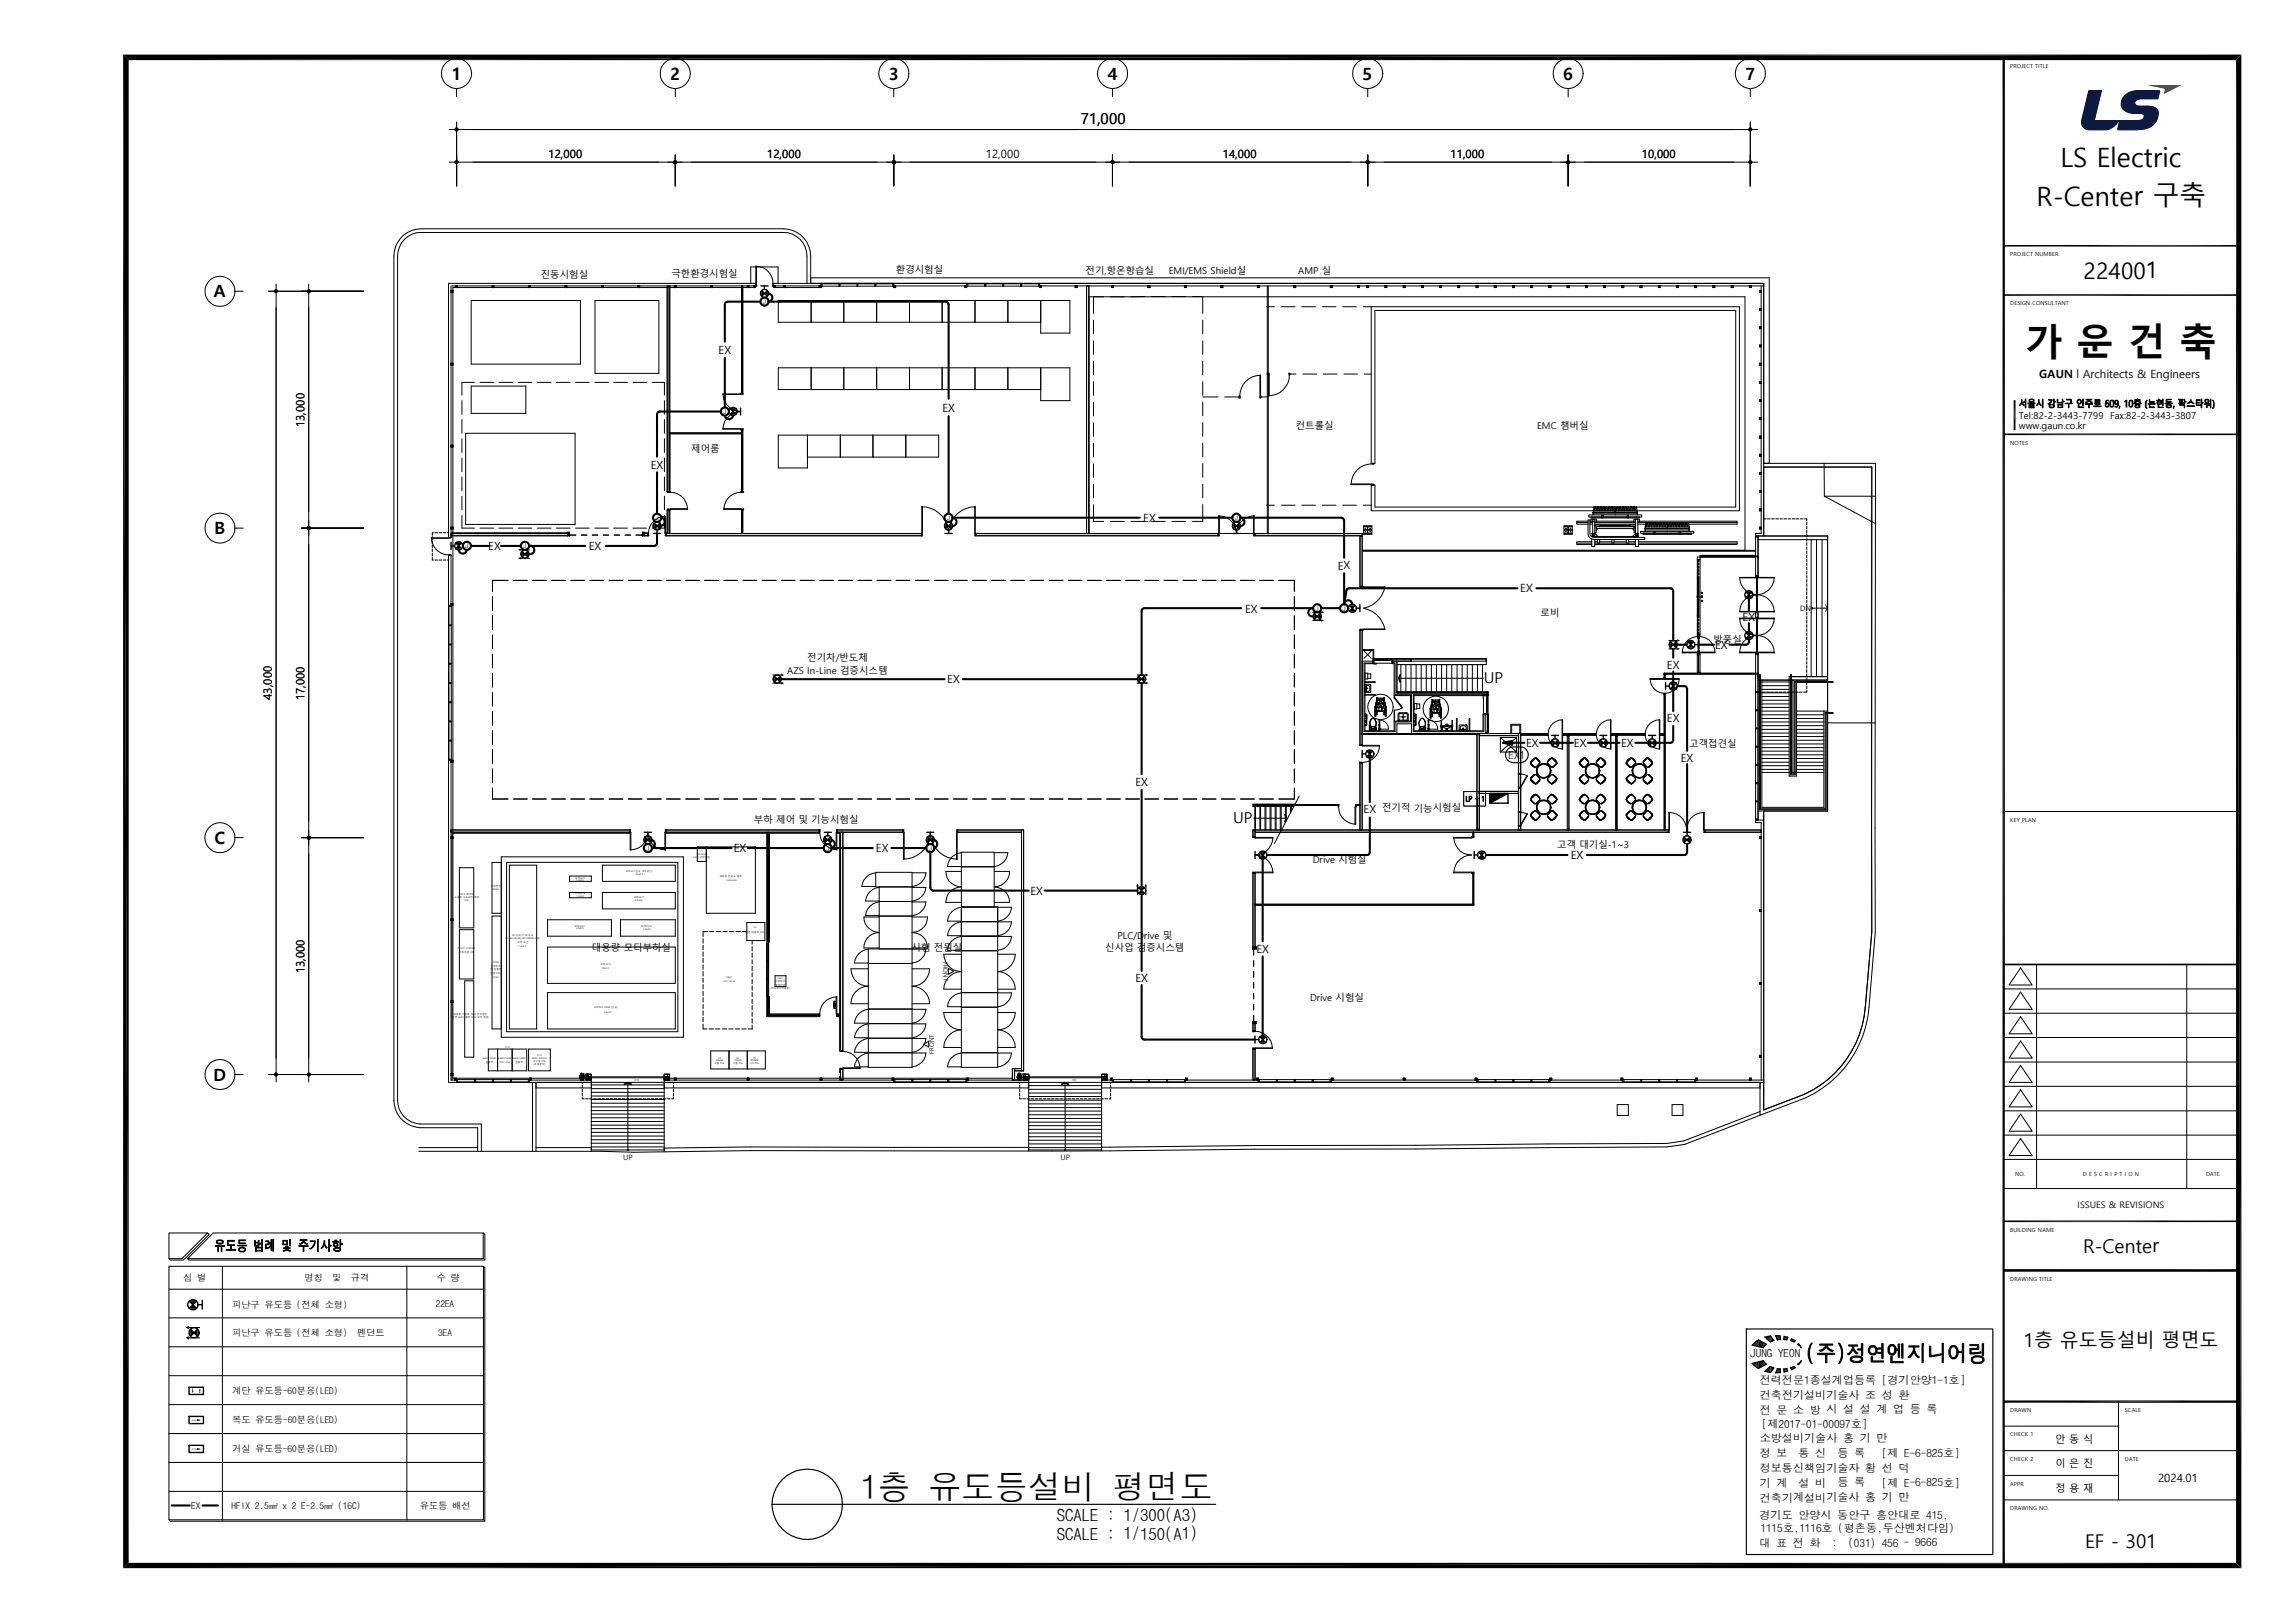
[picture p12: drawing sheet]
<svg xmlns="http://www.w3.org/2000/svg" width="420mm" height="297mm" viewBox="0 0 420 297" stroke-linecap="round" stroke-linejoin="round" font-family="sans-serif">
<defs><g id="words">
<text font-size="6.9" x="370.4" y="65.2">가 운 건 축</text>
<text font-size="6.1" x="157.5" y="274.4">1층 유도등설비 평면도</text>
<g font-size="4.9">
<text x="376.9" y="30.6">LS Electric</text>
<text x="372.5" y="37.6">R-Center 구축</text>
</g>
<text font-size="4.1" x="381.1" y="51">224001</text>
<g font-size="3.5">
<text x="381" y="229.2">R-Center</text>
<text x="370.2" y="246.6">1층 유도등설비 평면도</text>
<text x="381.4" y="283.3">EF - 301</text>
</g>
<g font-size="3.1">
<text x="82.6" y="14.6">1</text>
<text x="122.6" y="14.6">2</text>
<text x="162.6" y="14.6">3</text>
<text x="202.6" y="14.6">4</text>
<text x="249.3" y="14.6">5</text>
<text x="285.9" y="14.6">6</text>
<text x="319.3" y="14.6">7</text>
<text x="39.1" y="54.4">A</text>
<text x="39.2" y="97.7">B</text>
<text x="39.2" y="154.4">C</text>
<text x="39.1" y="197.8">D</text>
</g>
<g font-size="3">
<text x="193.3" y="278.4">SCALE : 1/300(A3)</text>
<text x="193.3" y="281.8">SCALE : 1/150(A1)</text>
</g>
<g font-size="2.8">
<text x="197.7" y="22.6">71,000</text>
<text x="271.4" y="125.1">UP</text>
<text x="225.6" y="150.6">UP</text>
</g>
<g font-size="2.1">
<text x="100.3" y="28.9">12,000</text>
<text x="140.3" y="28.9">12,000</text>
<text x="180.3" y="28.9">12,000</text>
<text x="223.7" y="28.9">14,000</text>
<text x="265.3" y="28.9">11,000</text>
<text x="300.3" y="28.9">10,000</text>
<text x="131.4" y="64.8">EX</text>
<text x="373" y="69.3">GAUN l Architects &amp; Engineers</text>
<text x="172.4" y="75.3">EX</text>
<text x="55.7" y="78.1" transform="rotate(-90 55.7 78.1)">13,000</text>
<text x="119" y="85.8">EX</text>
<text x="209.1" y="95.5">EX</text>
<text x="89.3" y="100.7">EX</text>
<text x="107.7" y="100.7">EX</text>
<text x="244.7" y="104.2">EX</text>
<text x="227.7" y="112.1">EX</text>
<text x="278.1" y="108.4">EX</text>
<text x="318.8" y="113.7">EX</text>
<text x="313.7" y="118.7">EX</text>
<text x="173.3" y="125">EX</text>
<text x="304.9" y="122.4">EX</text>
<text x="49.7" y="128.1" transform="rotate(-90 49.7 128.1)">43,000</text>
<text x="55.7" y="128.1" transform="rotate(-90 55.7 128.1)">17,000</text>
<text x="279.1" y="136.7">EX</text>
<text x="287.9" y="136.7">EX</text>
<text x="296.5" y="136.7">EX</text>
<text x="304.9" y="132.2">EX</text>
<text x="207.7" y="143.9">EX</text>
<text x="307.5" y="139.4">EX</text>
<text x="249.4" y="148.8">EX</text>
<text x="134.2" y="156">EX</text>
<text x="160.2" y="156">EX</text>
<text x="287.3" y="157.3">EX</text>
<text x="188.5" y="163.8">EX</text>
<text x="55.7" y="178.1" transform="rotate(-90 55.7 178.1)">13,000</text>
<text x="207.7" y="179.8">EX</text>
<text x="229.8" y="174.4">EX</text>
<text x="394.8" y="271.2">2024.01</text>
</g>
<g font-size="2">
<text x="275.9" y="138.9">EX1</text>
<text x="320.2" y="248.3">JUNG YEON</text>
<text x="321.9" y="253.3">전력전문1종설계업등록 [경기안양1-1호]</text>
<text x="321.9" y="256">건축전기설비기술사 조 성 환</text>
<text x="321.9" y="263.9">소방설비기술사 홍 기 만</text>
<text x="321.9" y="258.7">전 문 소 방 시 설 설 계 업 등 록</text>
<text x="322.3" y="261.4">[제2017-01-00097호]</text>
<text x="321.9" y="269.4">정보통신책임기술자 황 선 덕</text>
<text x="321.9" y="266.7">정 보</text>
<text x="329" y="266.7">통 신</text>
<text x="336.1" y="266.6">등 록</text>
<text x="344.3" y="266.6">[제 E-6-825호]</text>
<text x="321.9" y="272.1">기 계</text>
<text x="321.9" y="274.8">건축기계설비기술사 홍 기 만</text>
<text x="329" y="272.1">설 비</text>
<text x="336.1" y="272">등 록</text>
<text x="344.3" y="272">[제 E-6-825호]</text>
<text x="321.9" y="278">경기도 안양시 동안구 흥안대로 415,</text>
<text x="322" y="280.4">1115호,1116호 (평촌동,두산벤처다임)</text>
<text x="321.9" y="283">대 표 전 화</text>
<text x="335.1" y="283">:</text>
<text x="338.1" y="283">(031) 456 - 9666</text>
</g>
<g font-size="1.9">
<text x="376" y="264">안 동 식</text>
<text x="376" y="268.5">이 은 진</text>
<text x="376" y="273">정 용 재</text>
</g>
<g font-size="1.7">
<text x="98.9" y="50.8">진동시험실</text>
<text x="122.8" y="50.8">극한환경시험실</text>
<text x="163.9" y="50">환경시험실</text>
<text x="198.6" y="50.2">전기,항온항습실</text>
<text x="213.8" y="50.2">EMI/EMS Shield실</text>
<text x="237.4" y="50.2">AMP 실</text>
<text x="369.3" y="76.7">Tel:82-2-3443-7799 Fax:82-2-3443-3807</text>
<text x="126.4" y="82.8">제어룸</text>
<text x="237" y="78.4">컨트롤실</text>
<text x="281.2" y="78.4">EMC 챔버실</text>
<text x="369.3" y="78.5">www.gaun.co.kr</text>
<text x="281.8" y="112.8">로비</text>
<text x="313.4" y="117.6">방풍실</text>
<text x="144" y="123.4">AZS In-Line 검증시스템</text>
<text x="147.7" y="121">전기차/반도체</text>
<text x="309" y="136.6">고객접견실</text>
<text x="252.8" y="148.5">전기적 기능시험실</text>
<text x="137.9" y="150.6">부하 제어 및 기능시험실</text>
<text x="284.9" y="155.2">고객 대기실-1~3</text>
<text x="240.2" y="157.9">Drive 시험실</text>
<text x="108.3" y="174">대용량 모터부하실</text>
<text x="204.4" y="171.8">PLC/D</text>
<text x="209.3" y="171.8">rive 및</text>
<text x="166.8" y="174.1">시험 전원실</text>
<text x="202.2" y="174.1">신사업 검증시스템</text>
<text x="239.6" y="183.3">Drive 시험실</text>
<text x="380" y="221.1">ISSUES &amp; REVISIONS</text>
<text x="33.5" y="234.4">심 벌</text>
<text x="42.5" y="239.4">피난구 유도등 (전체 소형)</text>
<text x="55.7" y="234.4">명칭</text>
<text x="60.8" y="234.4">및</text>
<text x="64.2" y="234.4">규격</text>
<text x="79.7" y="239.2">22EA</text>
<text x="79.9" y="234.4">수 량</text>
<text x="42.5" y="244.5">피난구 유도등 (전체 소형)</text>
<text x="65.3" y="244.4">펜던트</text>
<text x="80.1" y="244.5">3EA</text>
<text x="42.5" y="255.1">계단 유도등-60분용(LED)</text>
<text x="42.5" y="260.4">복도 유도등-60분용(LED)</text>
<text x="42.5" y="265.7">거실 유도등-60분용(LED)</text>
<text x="35" y="276.2">EX</text>
<text x="42.4" y="276.1">HFIX 2.5㎟ x 2 E-2.5㎟ (16C)</text>
<text x="76.8" y="276.1">유도등 배선</text>
</g>
<g font-size="1.4">
<text x="329.3" y="111.8">DN</text>
<text x="114" y="212.3">UP</text>
<text x="194" y="212.3">UP</text>
</g>
<g font-size="1.2">
<text x="139.5" y="55.7">J</text>
<text x="132.3" y="75.8">J</text>
<text x="119.9" y="95.2">J</text>
<text x="173.2" y="95.2">J</text>
<text x="225.9" y="95.2">J</text>
<text x="85.1" y="100.3">J</text>
<text x="95.7" y="100.3">J</text>
<text x="240.6" y="111.8">J</text>
<text x="245.6" y="111.8">J</text>
<text x="118.2" y="155.7">J</text>
<text x="151.1" y="155.7">J</text>
<text x="169.9" y="155.7">J</text>
</g>
<g font-size="1.1">
<text x="172.6" y="176" transform="rotate(90 172.6 176)">FRONT</text>
<text x="170.8" y="192.8" transform="rotate(-90 170.8 192.8)">FRONT</text>
</g>
<g font-size="1">
<text x="367.7" y="12.4">PROJECT TITLE</text>
<text x="367.7" y="46.9">PROJECT NUMBER</text>
<text x="367.7" y="55.9">DESIGN CONSULTANT</text>
<text x="367.7" y="81.4">NOTES</text>
<text x="367.7" y="150.4">KEY PLAN</text>
<text x="368.6" y="215.2">NO.</text>
<text x="381" y="215.2">D E S C R I P T I O N</text>
<text x="403.5" y="215.2">DATE</text>
<text x="367.7" y="225.4">BUILDING NAME</text>
<text x="367.7" y="234.4">DRAWING TITLE</text>
<text x="367.7" y="262.9">CHECK 1</text>
<text x="367.7" y="258.4">DRAWN</text>
<text x="388.7" y="258.4">SCALE</text>
<text x="367.7" y="267.4">CHECK 2</text>
<text x="388.7" y="267.4">DATE</text>
<text x="367.7" y="271.9">APPR</text>
<text x="367.7" y="276.4">DRAWING NO.</text>
</g>
<g font-size=".4">
<text x="128" y="155.9">C1</text>
<text x="105.2" y="160.8">모터SET7</text>
<text x="105.4" y="161.3">1.2x0.3</text>
<text x="114.5" y="159.5">모터SET(신규 여유공간)</text>
<text x="116.2" y="160.1">4.0x0.9</text>
<text x="126.8" y="157">440V 환경전원</text>
<text x="127.4" y="156.5">1</text>
<text x="127.7" y="156.5">500kVA</text>
<text x="131.6" y="160.5">대용량 온습도 챔버</text>
<text x="132.9" y="161.3">2.69x3.65</text>
<text x="83.1" y="164.4">소용</text>
<text x="84" y="163.8">P9,C3 제어대</text>
<text x="84.1" y="164.4">량 고속모터</text>
<text x="85" y="165">PNL</text>
<text x="86.7" y="164.4">제어</text>
<text x="89.8" y="162.2">부하장치</text>
<text x="90" y="162.8">SPARE</text>
<text x="105.1" y="163.7">모터SET8</text>
<text x="105.5" y="164.1">1.2x0.3</text>
<text x="116" y="164.3">모터SET1</text>
<text x="116.2" y="164.9">4.0x0.9</text>
<text x="83.8" y="173.7">P10,P11:750KW</text>
<text x="92.4" y="171.9">각 280,185,90,160,100KW(고속)</text>
<text x="93.7" y="171.3">M15,16,17,18,19,25</text>
<text x="94.7" y="172.5">모터 보관</text>
<text x="94.9" y="173.3">1.5x9.0</text>
<text x="105.1" y="169.6">모터SET2</text>
<text x="105.4" y="170.1">4.0x0.9</text>
<text x="117.3" y="169.6">모터SET6</text>
<text x="117.7" y="170.2">4.0x0.9</text>
<text x="136.4" y="170.7">환경 입출력 PNL</text>
<text x="137.9" y="169.9">P4</text>
<text x="84" y="174.3">부하판넬 2대</text>
<text x="89.7" y="177.6">및</text>
<text x="89.7" y="178.3">전원 PNL</text>
<text x="89.8" y="176.9">부하장치</text>
<text x="90.1" y="179.1">(신규)</text>
<text x="90.2" y="176.3">1MW</text>
<text x="90.3" y="177.6">입출력</text>
<text x="109.9" y="176.7">모터SET3</text>
<text x="110" y="177.4">7.0x2.0</text>
<text x="132.4" y="179.7">EUT Zone</text>
<text x="132.9" y="178.9">R&amp;D</text>
<text x="141.8" y="179.7">부하장치</text>
<text x="142.2" y="179.2">1MV</text>
<text x="83" y="185.7">대용량 시험용 1MV 부하설비</text>
<text x="108.7" y="184.6">모터SET 1MW (신규)</text>
<text x="110.5" y="185.3">7.0x2.0</text>
<text x="141" y="181">(부하모니터포함)</text>
<text x="141.8" y="180.4">제어판넬</text>
<text x="82.6" y="186.2">(</text>
<text x="82.7" y="186.2">입력 440V,</text>
<text x="85.1" y="186.2">출력 M13 모터 연결)</text>
<text x="92.5" y="191.8">P12</text>
<text x="88.3" y="193.9">6.6KV</text>
<text x="88.8" y="194.5">입출력</text>
<text x="89.4" y="193.9">/1MW</text>
<text x="91.1" y="193.9">6.6KV/1MW</text>
<text x="91.3" y="194.5">TEST PNL</text>
<text x="93.7" y="193.9">6.6KV/1MW</text>
<text x="94.3" y="194.5">입출력</text>
<text x="97.3" y="193.8">MVD BYPASS</text>
<text x="97.5" y="194.4">시스템 PNL</text>
<text x="97.7" y="194.9">(유휴설비)</text>
<text x="98.3" y="193.2">P13</text>
<text x="116" y="197.8">셔터</text>
<text x="130.7" y="194.8">시험 PNL</text>
<text x="130.9" y="194.2">300KW</text>
<text x="131.4" y="193.7">P7</text>
<text x="134.1" y="194.8">시험 PNL</text>
<text x="134.3" y="194.2">110KW</text>
<text x="134.7" y="193.7">P6</text>
<text x="137.3" y="194.8">I/O PNL</text>
<text x="137.4" y="194.2">800KW</text>
<text x="137.8" y="193.7">P5</text>
<text x="196" y="197.8">셔터</text>
</g>
</g></defs>
<path d="M22.5 10h387.5l-386.5 1zM23.5 11l386.5-1-1 1zM410 10v277l-1-276zM409 11l1 276-1-1zM22.5 10l1 276-1 1zM22.5 10l1 1v275zM22.5 287l386.5-1 1 1zM22.5 287l1-1h385.5z" fill="#000"/>
<g fill="none" stroke="#000" stroke-width=".18">
<path d="M366.5 148.5h43M366.5 176.5h43M369.6 177.1l2.1 3.2h-4.2zM372.5 176.5v41M400 176.5v41M366.5 189.9h43M366.5 194.4h43M366.5 198.8h43M366.5 185.4h43M366.5 181h43M369.6 195l2.1 3.1h-4.2zM369.6 199.4l2.1 3.2h-4.2z"/>
<path d="M369.6 190.5l2.1 3.1h-4.2zM369.6 186.1l2.1 3.1h-4.2zM369.6 181.6l2.1 3.1h-4.2zM366.5 203.3h43M366.5 207.7h43M366.5 217.5h43M366.5 212.2h43M369.6 203.9l2.1 3.1h-4.2zM369.6 208.4l2.1 3.1h-4.2zM366.5 232.5h43M387.5 256.5v18M366.5 261h21"/>
<path d="M366.5 270h21M366.5 265.5h43M366.5 274.5h43"/>
</g>
<path d="M368.5 73.2v5.5M366.5 232.5h43" fill="none" stroke="#000" stroke-width=".34"/>
<path d="M366.5 10.5v276M366.5 232.5h43M366.5 256.5h43" fill="none" stroke="#000" stroke-width=".42"/>
<path d="M366.5 45h43M366.5 54h43M366.5 79.5h43M366.5 176.5h43M366.5 223.5h43" fill="none" stroke="#000" stroke-width=".3"/>
<g fill="#000" stroke="#000" stroke-width=".18">
<path d="M378 73.1h.9v.7l.2 .1h-.6v.7l-.1-.7-.7-.1h1.1v-.6h-.8zM383.2 73.2h.9v.4h-.8v.3h.9v.1h-.5v.3h.6v.1h-1.3v-.1h.6v-.3h-.4v-.5h.8v-.2h-.8zM387.7 74.3l-.1 .4zM388.7 73.4l.3-.2v1.3h-.1v-1.1l-.2 .2zM392.7 73.2l-.1 .5 .1 1.1a1.27 1.27 0 0 1 0-1.6zM397.6 74.3l-.1 .4zM404.7 73.2a1.04 1.04 0 0 1 .1 1.6h-.1a1.27 1.27 0 0 0 0-1.6z"/>
<path d="M370.5 73h.1v1.6h-.1v-.9h-.4v-.2h.4zM369.8 73.1l.2 .8 .3 .2-.2 .1-.3-.5-.4 .6v-.1l.4-.7z"/>
<path d="M370.9 73.7h1.4l-.6 .1v.2h.4v.4h-.8v.1h.8v.1h-1v-.3h.9v-.2h-.9v-.1h.5v-.2zM371.2 73.2l.1-.1a.51 .51 0 0 1 .8 .2 .52 .52 0 0 1-.5 .3 .52 .52 0 0 1-.5-.4zM371.3 73.2a.38 .38 0 0 0 .3 .3 .38 .38 0 0 0 .4-.3l-.3-.1z"/>
<path d="M372.9 73.1h.1v.4l.3 .7-.3-.5-.3 .5h-.2l.4-.5zM373.6 73h.1v1.6h-.1z"/>
<path d="M374.9 74.1a.48 .48 0 0 1 .6-.2 .48 .48 0 0 1 .3 .5 .49 .49 0 0 1-.6 .3 .49 .49 0 0 1-.3-.6zM375 74.2a.28 .28 0 0 0 .1 .3 .28 .28 0 0 0 .3 0h.1a.29 .29 0 0 0 .1-.4 .29 .29 0 0 0-.5 0zM374.7 73.1h.7v.2l-.7 .7-.1-.1 .4-.3 .2-.4h-.5zM375.7 73l.1 .4h.2v.2h-.2v.4z"/>
<path d="M376.4 74h.9v.6h-.9zM376.6 74.1v.4h.6v-.4zM376.3 73.1h.1v.6h.7h-.8zM377.2 73l.1 .4h.3v.1h-.3v.4z"/>
<path d="M380 73.3a.4 .4 0 0 1 .4-.2 .4 .4 0 0 1 .3 .3h.3v-.4h.1v1.2h-.1v-.6h-.3a.42 .42 0 0 1-.5 .3 .42 .42 0 0 1-.2-.6zM380.1 73.5a.29 .29 0 0 0 .5 0 .29 .29 0 0 0-.5 0zM380.2 74h.1v.5h.8v.1h-.9z"/>
<path d="M381.6 73.1h1.1v.1h-.5v.2l.5 .2v.1l-.4-.2a.37 .37 0 0 0-.6 .2l-.2-.1 .2-.1 .4-.3h-.5zM381.4 73.9h1.4v.1h-.6v.6h-.1v-.6h-.7z"/>
<path d="M385.3 73.3l.4-.1v.2a.35 .35 0 0 0-.4 0 .35 .35 0 0 0-.1 .5 .37 .37 0 0 1 .6 0 .37 .37 0 0 1-.1 .6 .39 .39 0 0 1-.5-.1 .39 .39 0 0 1-.1-.4zM385.3 73.9a.27 .27 0 0 0 0 .4 .27 .27 0 0 0 .4 0 .27 .27 0 0 0-.1-.4z"/>
<path d="M386.1 73.3l.4-.1 .2 .7a.39 .39 0 0 1-.1 .5 .39 .39 0 0 1-.6-.1v-.8zM386.1 73.3v1.1h.4v-.9v-.2z"/>
<path d="M386.9 73.3a.4 .4 0 0 1 .5 0 .4 .4 0 0 1 .1 .5 .49 .49 0 0 1 0 .6 .49 .49 0 0 1-.6 .1v-.2a.36 .36 0 0 0 .4 0 .36 .36 0 0 0 .1-.4 .38 .38 0 0 1-.6 0 .38 .38 0 0 1 .1-.6zM386.9 73.6a.3 .3 0 0 0 .6 0 .3 .3 0 0 0-.6 0z"/>
<path d="M389.6 73.3l.4-.1 .1 .7a.41 .41 0 0 1-.3 .6 .41 .41 0 0 1-.4-.6zM389.6 73.3v.9v.2h.3l.1-.9-.1-.2z"/>
<path d="M390.5 74.2l.2-.2a.47 .47 0 0 1 .8 .4 .5 .5 0 0 1-.6 .3 .5 .5 0 0 1-.4-.5zM390.7 74.2a.34 .34 0 0 0 .3 .3 .34 .34 0 0 0 .3-.3zM390.5 73.2h.4v-.2l.1 .2h.5v.1h-.4l.5 .2-.1 .2-.5-.3-.6 .3v-.2l.5-.2h-.4zM390.3 73.8h1.4v.1h-1.4z"/>
<path d="M393.1 73.1l.1 .4h.9v.1h-.4v.3l.6 .1h-1.4l.6-.1v-.3h-.4zM393.1 74.1l.1 .4h.9v.1h-1z"/>
<path d="M394.6 73.7a.34 .34 0 0 1 .6 0 .34 .34 0 0 1-.6 0zM394.7 73.8a.25 .25 0 0 0 .5 0 .25 .25 0 0 0-.5 0zM395.6 73h.1v1.3h-.1v-.3h-.2v-.2h.2v-.2h-.2v-.1h.2zM394.8 74.2h.1v.3l.8 .1h-.9zM394.5 73.2h.3v-.2h.2v.2h.4v.2h-.9z"/>
<path d="M396.3 74.2l.1-.1a.48 .48 0 0 1 .5-.1 .48 .48 0 0 1 .3 .4 .54 .54 0 0 1-.5 .3 .54 .54 0 0 1-.5-.4zM396.4 74.2a.36 .36 0 0 0 .3 .3 .36 .36 0 0 0 .4-.2l-.3-.2zM396.2 73.1h1l-.8 .1v.3h.8l-.4 .1v.2h.6v.1h-1.4v-.1h.7v-.2h-.5z"/>
<path d="M398.7 73.3l.1 .4h.3v-.4h.1v.4h.2v.1l-.9 .1v-.2h.2zM398.7 74h.9v.6l-.1-.4h-.8zM399.5 73l.1 .4h.3v.2h-.3v.4zM398.5 73.1h.8v.1h-.8z"/>
<path d="M400.7 73.2h.1l.1 .2 .2 .3 .3 .1-.1 .1-.6-.5-.3 .4h-.3l.5-.4zM400.1 74.3h1.3v.1h-1.3z"/>
<path d="M401.7 73.2h.7v.1h-.6v.3h.6v.1h-.6v.4l.7 .1h-.8zM402.6 73h.2v.7h.2h-.2v.9h-.2z"/>
<path d="M403.3 73.4a.4 .4 0 0 1 .8 0 .4 .4 0 0 1-.8 0zM403.4 73.4a.26 .26 0 0 0 .5 0 .26 .26 0 0 0-.5 0zM404.3 73l.1 1.6-.1-.3h-.4v-.2h.4zM403.2 73.9h1v.1h-.5l-.1 .6v-.6z"/>
</g>
<path d="M382.1 16.5h2.4l-1.3 5.5h8a.7 .7 0 0 0 .7-.3 .7 .7 0 0 0 .1-.7l-.2-.1a4 4 0 0 1-3.6-1 2.43 2.43 0 0 1 2.1-3.3l4.6-.1a.28 .28 0 0 1 .3 .2 .28 .28 0 0 1-.1 .3l-.3 1.2h-3.1a.97 .97 0 0 0-1.1 .6l.1 .3 .4 .2h1.6a2.1 2.1 0 0 1 2.1 .9 3 3 0 0 1-3 3.5l-4.4 .1-.1-.3 .3-1.4a3.3 3.3 0 0 1-2.3 1.7h-3.1a1.44 1.44 0 0 1-1.5-1.9z" fill="#037"/>
<path d="M392.9 15.6h6l-3.1 1.6 .2-.6-.1-.3z" fill="#e5003e"/>
<path d="M382 16.6l2.1-.1a.22 .22 0 0 1 .3 0 .22 .22 0 0 1 0 .3l-1.2 5.2 8.2-.1a.6 .6 0 0 0 .6-.2 .6 .6 0 0 0 0-.7l-2.4-.3-1.2-.5-.5-.9v-.6l.3-.8 .7-.8 1.4-.5 4.4-.1a.35 .35 0 0 1 .4 .2 .35 .35 0 0 1 0 .4l-.3 .8a.4 .4 0 0 1-.6 .3h-2.7l-.6 .1a.52 .52 0 0 0-.3 .7 .52 .52 0 0 0 .6 .3l2.4 .1 .8 .3 .3 .3 .2 .5-.1 .8-.2 .7-.3 .6-.8 .6-1.2 .5-1.1 .1h-3.4a.35 .35 0 0 1-.5-.1 .35 .35 0 0 1 .1-.5l.2-1.1-.4 .7-.6 .5-1.2 .5h-3.4l-.7-.2-.4-.4-.2-.4v-.9z" fill="#0a1e5a"/>
<path d="M392.9 15.6h6l-3.1 1.6 .1-.5a.31 .31 0 0 0 .1-.4 .31 .31 0 0 0-.4-.1z" fill="#fa002d"/>
<g fill="none" stroke="#000" stroke-width=".18">
<path d="M83.5 16.2v1.5M123.5 16.2v1.5M163.5 16.2v1.5M203.5 16.2v1.5M250.2 16.2v1.5M286.9 16.2v1.5M320.2 16.2v1.5M82.2 29.7h239.3M82.2 23.7h239.3M83.5 22.4v11.6M123.5 28.4v5.6M163.5 28.4v5.6"/>
<path d="M203.5 28.4v5.6M250.2 28.4v5.6M286.9 28.4v5.6M320.2 22.4v11.6M43 53.3h1.5M49.1 53.3h17.4M50.5 52v146M56.5 52v146M43 96.6h1.5M55.2 96.6h11.3M43 153.3h1.5M55.2 153.3h11.3"/>
<path d="M267.8 144.9h3.9v2.6h-3.9zM43 196.6h1.5M49.1 196.6h17.4"/>
<circle cx="83.5" cy="13.4" r="2.75"/>
<circle cx="123.5" cy="13.4" r="2.76"/>
<circle cx="163.5" cy="13.4" r="2.74"/>
<circle cx="203.5" cy="13.4" r="2.74"/>
<circle cx="250.2" cy="13.4" r="2.75"/>
<circle cx="286.9" cy="13.4" r="2.75"/>
<circle cx="320.2" cy="13.4" r="2.74"/>
<circle cx="40.2" cy="53.3" r="2.74"/>
<circle cx="40.2" cy="96.6" r="2.75"/>
<circle cx="40.2" cy="153.3" r="2.74"/>
<circle cx="40.2" cy="196.6" r="2.74"/>
</g>
<g fill="#000">
<path d="M83.1 29.7h.4l-.3 .3zM83.1 23.7h.4l-.3 .3zM83.2 29.4l.3 .3h-.4zM83.5 29.7v.4l-.3-.1zM83.2 23.4l.3 .3h-.4zM83.2 24l.3-.3v.4zM83.2 29.4l.3-.1v.4zM83.5 29.7l.3 .3-.3 .1zM83.2 23.4l.3-.1v.4zM83.5 23.7l.3 .3-.3 .1zM83.5 29.3l.3 .1-.3 .3zM83.5 29.7h.4l-.1 .3z"/>
<path d="M83.5 23.3l.3 .1-.3 .3zM83.5 23.7h.4l-.1 .3zM83.5 29.7l.3-.3 .1 .3zM83.8 23.4l.1 .3h-.4zM123.1 29.7h.4l-.3 .3zM123.5 29.7v.4l-.3-.1zM123.2 29.4l.3 .3h-.4zM123.5 29.7l.3 .3-.3 .1zM123.2 29.4l.3-.1v.4zM123.5 29.7h.4l-.1 .3zM123.5 29.3l.3 .1-.3 .3zM123.5 29.7l.3-.3 .1 .3z"/>
<path d="M163.2 29.7h.3l-.3 .3zM163.5 29.7v.4l-.3-.1zM163.2 29.4l.3 .3h-.3zM163.5 29.7l.3 .3-.3 .1zM163.2 29.4l.3-.1v.4zM163.5 29.7h.4l-.1 .3zM163.5 29.3l.3 .1-.3 .3zM163.5 29.7l.3-.3 .1 .3zM203.1 29.7h.4l-.3 .3zM203.5 29.7v.4l-.3-.1zM203.2 29.4l.3 .3h-.4zM203.5 29.7l.3 .3-.3 .1z"/>
<path d="M203.2 29.4l.3-.1v.4zM203.5 29.7h.4l-.1 .3zM203.5 29.3l.3 .1-.3 .3zM203.5 29.7l.3-.3 .1 .3zM249.8 29.7h.4l-.3 .3zM250.2 29.7v.4l-.3-.1zM249.9 29.4l.3 .3h-.4zM250.2 29.7l.2 .3-.2 .1zM249.9 29.4l.3-.1v.4zM250.2 29.7h.4l-.2 .3zM250.2 29.3l.2 .1-.2 .3zM250.2 29.7l.2-.3 .2 .3z"/>
<path d="M286.5 29.7h.4l-.3 .3zM286.9 29.7v.4l-.3-.1zM286.6 29.4l.3 .3h-.4zM286.9 29.7l.2 .3-.2 .1zM286.6 29.4l.3-.1v.4zM286.9 29.7h.3l-.1 .3zM286.9 29.3l.2 .1-.2 .3zM286.9 29.7l.2-.3 .1 .3zM319.8 29.7h.4l-.3 .3zM319.8 23.7h.4l-.3 .3zM320.2 29.7v.4l-.3-.1zM319.9 29.4l.3 .3h-.4z"/>
<path d="M319.9 24l.3-.3v.4zM319.9 23.4l.3 .3h-.4zM320.2 29.7l.3 .3-.3 .1zM319.9 29.4l.3-.1v.4zM320.2 23.7l.3 .3-.3 .1zM319.9 23.4l.3-.1v.4zM320.2 29.7h.3v.3zM320.2 29.3l.3 .1-.3 .3zM320.2 23.7h.3v.3zM320.2 23.3l.3 .1-.3 .3zM320.2 29.7l.3-.3v.3zM320.2 23.7l.3-.3v.3z"/>
<path d="M50.1 53.3h.4l-.3 .3zM50.2 53l.3 .3h-.4zM50.2 53.6l.3-.3v.4zM50.5 53.3l.3 .3-.3 .1zM50.2 53l.3-.1v.4zM50.5 53.3h.3v.3zM50.5 52.9l.3 .1-.3 .3zM50.8 53v.3h-.3zM56.1 53.3h.4l-.3 .3zM56.2 53l.3 .3h-.4zM56.5 53.3v.4l-.3-.1zM56.5 53.3l.3 .3-.3 .1z"/>
<path d="M56.2 53l.3-.1v.4zM56.5 53.3h.4l-.1 .3zM56.5 52.9l.3 .1-.3 .3zM56.5 53.3l.3-.3 .1 .3zM139.1 53.4v.6zM139.3 53.2l-.2 .8v-.6zM139.3 53.2v1l-.2-.2zM139.3 53.2l.5 .5-.5 .5zM139.8 53.7l.6-.5v1zM140.4 53.2l.1 .2-.1 .8zM140.5 53.4v.6l-.1 .2zM140.5 53.4v.6z"/>
<path d="M133.8 74.6h.6zM133.8 74.6l.8 .2zM133.6 75.8l.8 .2h-.6zM133.8 76h.6zM133.6 74.8l.2-.2 .8 .2zM133.6 74.8h1l-.5 .5zM133.6 75.8l.5-.5 .5 .5zM133.6 75.8h1l-.2 .2zM56.1 96.6h.4l-.3 .3zM56.2 96.4l.3 .2h-.4zM56.5 96.6v.4l-.3-.1zM56.5 96.6l.3 .3-.3 .1z"/>
<path d="M56.2 96.4l.3-.1v.3zM56.5 96.6h.4l-.1 .3zM56.5 96.3l.3 .1-.3 .2zM56.5 96.6l.3-.2 .1 .2zM83.4 99.4h1l-.5 .5zM83.4 99.4l.2-.2 .8 .2zM83.6 99.2h.6l.2 .2zM83.6 99.2h.6zM119.7 95.7l-.2 .8v-.5zM119.5 96v.5zM119.7 95.7l.5 .6-.5 .5zM119.7 95.7v1.1l-.2-.3z"/>
<path d="M120.7 95.7l.2 .3-.2 .8zM120.2 96.3l.5-.6v1.1zM120.9 96v.5zM120.9 96v.5l-.2 .3zM173 95.7l-.2 .8v-.5zM172.8 96v.5zM173 95.7l.5 .6-.5 .5zM173 95.7v1.1l-.2-.3zM174 95.7l.2 .3-.2 .8zM174 95.7v1.1l-.5-.5zM174.2 96v.5zM174.2 96v.5l-.2 .3z"/>
<path d="M225.6 95.7l-.1 .8v-.5zM225.5 96v.5zM225.6 95.7l.6 .6-.6 .5zM225.6 95.7v1.1l-.1-.3zM226.7 95.7l.2 .3-.2 .8zM226.7 95.7v1.1l-.5-.5zM226.9 96v.5zM226.9 96v.5l-.2 .3zM83.4 100.4h1l-.2 .2zM83.4 100.4l.5-.5 .5 .5zM83.6 100.6h.6zM83.4 100.4l.8 .2h-.6z"/>
<path d="M247.1 110.6h.5zM247.1 110.6h.5l.3 .2zM246.8 111.8l.8 .2h-.5zM247.1 112h.5zM246.8 110.8l.3-.2 .8 .2zM246.8 110.8h1.1l-.5 .5zM247.4 111.3l.5 .5h-1.1zM246.8 111.8h1.1l-.3 .2zM309 117.3h.6zM309 117.3h.6l.2 .1zM308.7 118.5l.9 .2h-.6zM309 118.7h.6z"/>
<path d="M308.7 117.4l.3-.1 .8 .1zM308.7 117.4h1.1l-.5 .6zM308.7 118.5l.6-.5 .5 .5zM308.7 118.5h1.1l-.2 .2zM319.6 115.6h.6zM319.6 115.6h.6l.2 .2zM319.4 116.8l.8 .2zM319.6 117h.6zM319.6 108.2h.6zM319.6 108.2h.6l.2 .1zM319.4 109.4l.8 .1zM319.6 109.5h.6z"/>
<path d="M319.4 115.8l.2-.2 .8 .2zM319.4 115.8h1l-.5 .5zM319.4 116.8l.5-.5 .5 .5zM319.4 116.8h1l-.2 .2zM319.4 108.3l.2-.1 .8 .1zM319.4 108.3h1l-.5 .5zM319.9 108.8l.5 .6h-1zM319.4 109.4h1l-.2 .1zM141.5 124l.1 .8-.1-.3zM141.5 124v.5zM141.6 123.7l.6 .6-.6 .5zM141.6 123.7v1.1l-.1-.8z"/>
<path d="M142.7 123.7l.1 .8-.1 .3zM142.7 123.7v1.1l-.5-.5zM142.8 124v.5zM142.7 123.7l.1 .8zM142.9 123.3l.5 .2-.5 .3zM142.9 124.8l.5 .2-.5 .3zM208.1 124l.2 .8-.2-.3zM208.1 124v.5zM208.3 123.7l.5 .6-.5 .5zM208.3 123.7v1.1l-.2-.8zM209.3 123.7l.2 .8-.2 .3zM209.3 123.7v1.1l-.5-.5z"/>
<path d="M209.5 124v.5zM209.3 123.7l.2 .3v.5zM209.6 123.3l.5 .2-.5 .3zM209.6 124.8l.5 .2-.5 .3zM250 137.5l.9-.2 .2 .2zM250 137.5h1.1l-.5 .5zM250.6 138l.5 .5h-1.1zM250 138.5h1.1l-.8 .2zM250.3 137.3h.6zM250 137.5l.3-.2h.6zM250.3 138.7l.8-.2-.2 .2zM250.3 138.7h.6z"/>
<path d="M283.8 135.7v.5zM283.9 135.4l-.1 .8v-.5zM283.9 135.4v1.1l-.1-.3zM283.9 135.4l.5 .5-.5 .6zM284.4 135.9l.6-.5v1.1zM285 135.4l.1 .3-.1 .8zM285.1 135.7l-.1 .8zM285.1 135.7v.5zM292.6 135.7v.5zM292.7 135.4l-.1 .8v-.5zM292.7 135.4v1.1l-.1-.3zM292.7 135.4l.6 .5-.6 .6z"/>
<path d="M293.3 135.9l.5-.5v1.1zM293.8 135.4l.2 .3-.2 .8zM294 135.7v.5l-.2 .3zM294 135.7v.5zM301.5 135.7v.5zM301.7 135.4l-.2 .8v-.5zM301.7 135.4v1.1l-.2-.3zM301.7 135.4l.5 .5-.5 .6zM302.2 135.9l.5-.5v1.1zM302.7 135.4l.2 .3-.2 .8zM302.9 135.7v.5l-.2 .3zM302.9 135.7v.5z"/>
<path d="M305.5 126.1h1.1l-.2 .1zM305.5 126.1l.6-.5 .5 .5zM305.5 125h1.1l-.5 .6zM305.5 125l.3-.2 .8 .2zM305.8 126.2h.6zM305.5 126.1l.9 .1h-.6zM305.8 124.8h.6l.2 .2zM305.8 124.8h.6zM56.1 153.3h.4l-.3 .3zM56.2 153l.3 .3h-.4zM56.5 153.3v.4l-.3-.1zM56.5 153.3l.3 .3-.3 .1z"/>
<path d="M56.2 153h.3v.3zM56.5 153.3h.4l-.1 .3zM56.5 153h.3l-.3 .3zM56.5 153.3l.3-.3 .1 .3zM117.8 153.4v.6zM118 153.2l-.2 .8v-.6zM118 153.2v1l-.2-.2zM118 153.2l.5 .5-.5 .5zM119 153.2v1l-.5-.5zM119 153.2l.2 .2-.2 .8zM119.2 153.4v.6l-.2 .2zM119.2 153.4v.6z"/>
<path d="M150.7 153.4v.6zM150.9 153.2l-.2 .8v-.6zM150.9 153.2v1l-.2-.2zM150.9 153.2l.5 .5-.5 .5zM151.9 153.2v1l-.5-.5zM151.9 153.2l.2 .2-.2 .8zM152.1 153.4v.6l-.2 .2zM152.1 153.4v.6zM169.5 153.4v.6zM169.6 153.2l-.1 .8zM169.6 153.2v1l-.1-.2zM169.6 153.2l.6 .5-.6 .5z"/>
<path d="M170.7 153.2v1l-.5-.5zM170.7 153.2l.2 .2-.2 .8zM170.9 153.4v.6l-.2 .2zM170.9 153.4v.6zM230.5 157h1l-.2 .2zM231 156.5l.5 .5h-1zM230.5 156h1l-.5 .5zM230.5 156l.2-.2 .8 .2zM230.7 157.2h.6zM230.5 157l.8 .2h-.6zM230.7 155.8h.6l.2 .2zM230.7 155.8h.6z"/>
<path d="M272.5 145.2h3.3l-3.3 1.8zM307.9 153.4v.6zM308.1 153.2l-.2 .8v-.6zM308.1 153.2v1l-.2-.2zM308.1 153.2l.5 .5-.5 .5zM309.1 153.2v1l-.5-.5zM309.1 153.2l.2 .2-.2 .8zM309.3 153.4v.6l-.2 .2zM309.3 153.4v.6zM208.3 162.4l.8-.1 .2 .1zM208.3 162.4h1l-.5 .6zM208.3 163.5l.5-.5 .5 .5z"/>
<path d="M208.3 163.5h1l-.8 .2zM208.1 161.7l.2 .5h-.5zM208.5 162.3h.6zM208.3 162.4l.8-.1zM208.5 163.7l.8-.2-.2 .2zM208.5 163.7h.6zM209.6 161.7l.2 .5h-.5zM50.1 196.6h.4l-.3 .3zM50.2 196.4l.3 .2h-.4zM50.2 196.9l.3-.3v.4zM50.2 196.4l.3-.1v.3zM50.5 196.6l.3 .3-.3 .1z"/>
<path d="M50.5 196.6h.3v.3zM50.5 196.3l.3 .1-.3 .2zM50.8 196.4v.2h-.3zM56.1 196.6h.4l-.3 .3zM56.2 196.4l.3 .2h-.4zM56.2 196.9l.3-.3v.4zM56.2 196.4l.3-.1v.3zM56.5 196.6l.3 .3-.3 .1zM56.5 196.6h.4l-.1 .3zM56.5 196.3l.3 .1-.3 .2zM56.5 196.6l.3-.2 .1 .2zM230.5 190.8h1l-.2 .1z"/>
<path d="M231 190.2l.5 .6h-1zM230.5 189.7h1l-.5 .5zM230.5 189.7l.2-.1 .8 .1zM230.7 190.9h.6zM230.5 190.8l.8 .1zM230.7 189.6h.6l.2 .1zM230.7 189.6h.6z"/>
</g>
<g fill="none" stroke="#000" stroke-width=".21">
<path d="M141.4 123.5h1.5M141.4 125h1.5M208 123.5h1.6M208 125h1.6M208.1 162.2v1.5M209.6 162.2v1.5M141.2 275.3h81.2"/>
<circle cx="147.7" cy="275.3" r="6.4"/>
</g>
<g fill="none" stroke="#000" stroke-width=".25">
<path d="M139.2 52.3h1.3M139.3 53.2l1.1 1M139.8 52.3v.7M140.4 53.2l-1.1 1M133.6 74.8l1 1M134.6 74.8l-1 1M134.8 75.3h.7M135.5 74.7v1.2M82.5 99.9h.6M82.5 99.2v1.3M83.4 99.4l1 1M84.4 99.4l-1 1"/>
<path d="M119.5 97.6h1.3M119.7 95.7l1 1.1M120.2 97v.6M120.7 95.7l-1 1.1M172.8 97.6h1.4M173 95.7l1 1.1M173.5 97v.6M174 95.7l-1 1.1M225.6 97.6h1.2M225.6 95.7l1.1 1.1M226.2 97v.6M226.7 95.7l-1.1 1.1"/>
<path d="M246.8 110.8l1.1 1M247.9 110.8l-1.1 1M248.1 111.3h.7M248.8 110.7v1.2M308.7 117.4l1.1 1.1M309.8 117.4l-1.1 1.1M310 118h.7M310.7 117.3v1.3M319.4 115.8l1 1M319.4 108.3l1 1.1M320.4 115.8l-1 1M320.4 108.3l-1 1.1"/>
<path d="M320.7 116.3h.6M320.7 108.8h.6M321.3 108.2v1.3M321.3 115.7v1.2M141.6 123.7l1.1 1.1M142.7 123.7l-1.1 1.1M208.3 123.7l1 1.1M209.3 123.7l-1 1.1M249.2 138h.6M249.2 137.3v1.3M250 137.5l1.1 1M251.1 137.5l-1.1 1"/>
<path d="M283.8 134.6h1.3M283.9 135.4l1.1 1.1M284.4 134.6v.6M285 135.4l-1.1 1.1M292.7 134.6h1.2M292.7 135.4l1.1 1.1M293.3 134.6v.6M293.8 135.4l-1.1 1.1M301.5 134.6h1.4M301.7 135.4l1 1.1M302.2 134.6v.6M302.7 135.4l-1 1.1"/>
<path d="M304.7 125.6h.6M304.7 124.9v1.3M305.5 125l1.1 1.1M306.6 125l-1.1 1.1M117.9 152.3h1.3M118 153.2l1 1M118.5 152.3v.7M119 153.2l-1 1M150.8 152.3h1.3M150.9 153.2l1 1M151.4 152.3v.7M151.9 153.2l-1 1"/>
<path d="M169.5 152.3h1.3M169.6 153.2l1.1 1M170.2 152.3v.7M170.7 153.2l-1.1 1M229.6 156.5h.7M229.6 155.8v1.3M230.5 156l1 1M231.5 156l-1 1M272.5 145.2h3.3v1.8h-3.3zM275.8 145.2l-3.3 1.8M307.9 152.3h1.3M308.1 153.2l1 1"/>
<path d="M308.6 152.3v.7M309.1 153.2l-1 1M208.3 162.4l1 1.1M209.3 162.4l-1 1.1M229.6 189.6v1.3M229.6 190.2h.7M230.5 189.7l1 1.1M231.5 189.7l-1 1.1"/>
<circle cx="139.8" cy="53.7" r=".75"/>
<circle cx="134.1" cy="75.3" r=".74"/>
<circle cx="83.9" cy="99.9" r=".76"/>
<circle cx="120.2" cy="96.2" r=".75"/>
<circle cx="173.5" cy="96.2" r=".75"/>
<circle cx="226.2" cy="96.2" r=".75"/>
<circle cx="247.4" cy="111.3" r=".75"/>
<circle cx="309.3" cy="118" r=".76"/>
<circle cx="319.9" cy="116.3" r=".76"/>
<circle cx="319.9" cy="108.9" r=".76"/>
<circle cx="142.2" cy="124.3" r=".75"/>
<circle cx="208.8" cy="124.3" r=".76"/>
<circle cx="250.6" cy="138" r=".76"/>
<circle cx="284.4" cy="135.9" r=".75"/>
<circle cx="293.3" cy="136" r=".75"/>
<circle cx="302.2" cy="136" r=".75"/>
<circle cx="306.1" cy="125.5" r=".76"/>
<circle cx="118.5" cy="153.7" r=".75"/>
<circle cx="151.4" cy="153.7" r=".75"/>
<circle cx="170.2" cy="153.7" r=".76"/>
<circle cx="231" cy="156.5" r=".75"/>
<circle cx="308.6" cy="153.7" r=".75"/>
<circle cx="208.8" cy="163" r=".75"/>
<circle cx="231" cy="190.3" r=".75"/>
</g>
<path d="M267.8 144.9h3.9v2.6h-3.9z" fill="#fff"/>
<g fill="none" stroke="#000" stroke-width=".18">
<path d="M82.5 52.3v46M82.5 53.2h.3l-.3 .3h.3zM82.5 53.1h.3M82.7 52.3h55.8M83.4 52.3l.3 .3v-.3l-.3 .3zM83.7 52.3v.3M86.2 55h20v11.6h-20zM90 52.3v.3M90 52.3l.3 .3v-.3l-.3 .3zM96.7 52.3v.3l.3-.3v.3zM97 52.3v.3M103.3 52.3v.3"/>
<path d="M103.4 52.3l.3 .3v-.3l-.3 .3zM108.8 55h11.7v13.3h-11.7zM110 52.3l.3 .3v-.3l-.3 .3zM110.4 52.3v.3M116.7 52.3l.3 .3v-.3l-.3 .3zM122 52.3v37.7h.6v.1M122.2 52.3v37.8h.4M122.5 52.3v37.7M123.4 52.3l.3 .3v-.3l-.3 .3zM123.7 52.3v.3M130 52.3v.3l.3-.3v.3zM135.7 52.3v19.7"/>
<path d="M135.8 52.3v19.7M136.7 52.3v.3l.3-.3v.3zM137.3 51.9v-3h5v3M137.8 52.3h.4v.3h-.4zM137.8 52.3l.4 .3M138.2 52.6h-55.4v144.7l24.4 .1M138.2 51.9v.7M138.2 52.3l-.4 .3M138.3 48.7h.1v3.2h-56.4v46.4M138.3 48.7v3.6M138.3 48.7a3.1 3.1 0 0 1 3.1 3.2M141.4 51.9v.4h8.8l-.3 .3v-.3l.3 .3"/>
<path d="M141.4 51.9h181.2v46.2M141.5 52.3h.4v.3h-.4zM141.5 52.3h.3v.3h-.3zM141.5 51.9v.4l.3 .3M141.8 52.3l-.3 .3M141.9 52.6h8.3M143.3 52.3l.4 .3v-.3l-.4 .3zM147.6 51.9v-5a4.3 4.3 0 0 0-4.3-4.4h-66.3a4.3 4.3 0 0 0-4.3 4.4v154.5a4.3 4.3 0 0 0 4.2 4.3M148.3 51.9v-5a5 5 0 0 0-5-5h-66.3a4.9 4.9 0 0 0-4.9 5v154.5a5 5 0 0 0 4.7 5h10.6v4.3M148.3 50.8h175.3v34M148.4 55v4M150.2 51.9h13.3"/>
<path d="M150.2 52.4h13.3M150.2 51.9v.7M150.3 51.9h.1M150.4 51.9v.5M153.5 51.9h.2v.5h-.2zM153.5 51.9h.1M154.3 55v4M156.8 51.9h.1v.5h-.1zM156.8 51.9h.1M160 51.9h.2v.5h-.2zM160.1 51.9h.1M160.4 55v4"/>
<path d="M163.3 51.9v.5M163.4 51.9h.1M163.5 52.3h13.3l-.3 .3M163.5 51.9v.7h.3M163.5 52.3l.3 .3v-.3l-.3 .3zM166.4 55v4M172.3 55v4M176.5 52.6h.3M176.5 52.6v-.3l.3 .3M176.8 51.9v.7M176.8 51.9h13.4M176.8 52.4h13.4"/>
<path d="M177 51.9h.1M177 51.9v.5M178.4 55v4M180.1 51.9h.2v.5h-.2zM180.2 51.9h.1M183.4 51.9h.2v.5h-.2zM183.5 51.9h.1M184.4 55v4M186.7 51.9h.2v.5h-.2zM186.8 51.9h.1M190 51.9v.5M190.1 51.9h.1"/>
<path d="M190.2 52.3h132.4M190.2 51.9v.7h.3M190.2 52.3l.3 .3v-.3l-.3 .3zM190.4 55v6h5.3v-6h-53.3v4h48M196.7 52.3l.3 .3v-.3l-.3 .3zM197 52.3v.3h-.3M198.8 52.3v45.3M198.8 52.3h.1M199.1 52.3h.1M199.2 54.3h120v46.4M199.2 52.3v45.3M200 54.3v3.1"/>
<path d="M200 58.6v2.5M203.3 52.3v.3h.4M203.4 52.3l.3 .3v-.3l-.3 .3zM209.4 54.3h-2.5M210 52.3l.3 .3v-.3l-.3 .3zM210.4 52.3v.3h-.4M210.7 54.3h2.4M214.4 54.3h2.5M216.7 52.3v.3h.3M216.7 52.3l.3 .3v-.3l-.3 .3zM218.1 54.3h1.9v3.1M220 58.6v2.5"/>
<path d="M223.4 52.6h.3M223.4 52.6v-.3l.2 .3M223.4 52.6l.2-.3v.3M230 52.3v.3h.3M230 52.3l.3 .3v-.3l-.3 .3zM231.7 56.1h1.4M231.8 52.3v45.3M232 52.3v45.3M234.4 56.1h2.5M236.7 52.3l.3 .3v-.3l-.3 .3zM237 52.3v.3h-.3M238.1 56.1h2.5"/>
<path d="M241.9 56.1h2.5M243.3 52.3v.3h.4M243.4 52.3l.3 .3v-.3l-.3 .3zM245.6 56.1h2.5M248.3 52.3v.3h.4M248.4 52.3l.3 .3v-.3l-.3 .3zM249.4 56.1h68.8v37.4h-67.4v-4.7h.7v4h66v-36h-66v28h-.7v-28.7M250 52.3v.3l.3-.3v.3zM250.4 52.3v.3h-.4M253.4 52.6h.3M253.4 52.6v-.3l.3 .3M253.4 52.6l.3-.3v.3"/>
<path d="M256.7 52.3v.3h.3M256.7 52.3l.3 .3v-.3l-.3 .3zM260 52.6h.3M260 52.6l.3-.3v.3M260 52.6v-.3l.3 .3M263.4 52.3v.3l.3-.3v.3zM263.7 52.3v.3h-.3M266.7 52.3v.3h.3M266.7 52.3l.3 .3v-.3l-.3 .3zM270 52.3v.3h.3M270 52.3l.3 .3v-.3l-.3 .3zM273.3 52.6h.4"/>
<path d="M273.3 52.6v-.3l.4 .3M273.3 52.6l.4-.3v.3M276.7 52.3l.3 .3v-.3l-.3 .3zM277 52.3v.3h-.3M280 52.3v.3h.3M280 52.3l.3 .3v-.3l-.3 .3zM283.3 52.6h.4M283.3 52.6v-.3l.4 .3M283.3 52.6l.4-.3v.3M286.7 52.3v.3l.3-.3v.3zM287 52.3v.3h-.3M290 52.6h.4"/>
<path d="M290 52.6v-.3l.3 .3M290 52.6l.3-.3v.3M293.3 52.3v.3h.4M293.4 52.3v.3l.3-.3v.3zM296.7 52.6h.3M296.7 52.6v-.3l.3 .3M296.7 52.6l.3-.3v.3M300 52.3l.3 .3v-.3l-.3 .3zM300.4 52.3v.3h-.4M303.4 52.6h.3M303.4 52.6v-.3l.3 .3M303.4 52.6l.3-.3v.3"/>
<path d="M306.7 52.3v.3h.3M306.7 52.3l.3 .3v-.3l-.3 .3zM310 52.6h.3M310 52.6v-.3l.3 .3M310 52.6l.3-.3v.3M313.4 52.3l.2 .3v-.3l-.2 .3zM313.7 52.3v.3h-.3M316.7 52.6h.3M316.7 52.6v-.3l.3 .3M316.7 52.6l.3-.3v.3M320 52.3v.3h.3M320 52.3l.3 .3v-.3l-.3 .3z"/>
<path d="M321.9 59.8h.3l-.3 .3M321.9 59.8l.3 .3h-.3M321.9 56.5h.3l-.3 .3M321.9 56.5l.3 .3h-.3M321.9 53.2h.3l-.3 .3h.3zM321.9 56.5v.3M321.9 59.8v.4M322.2 52.3v45.3h-1.1v7.9M322.2 53.1h-.3v.4M82.5 66.5h.3l-.3 .3h.3zM82.5 66.5h.3M84.5 73.3v2.5"/>
<path d="M84.5 76.8v2.5M85.2 79.3h20v16.7h-20zM86.2 70.7h10v4.9h-10zM86.8 70h-2.3v2.3M87.8 70h2.5M91.3 70h2.5M94.8 70h2.5M98.3 70h2.5M101.8 70h2.5M105.3 70h2.5M108.8 70h2.5M112.3 70h2.5"/>
<path d="M115.8 70h2.5M119.3 70h2.2v2.3M121.5 73.3v2.5M121.5 76.8v2.5M122.5 79.4h13.2M122.5 79.2h13.2M132.2 72.1h3.7v-.1h-.4v.2zM132.2 72.1a3.3 3.3 0 0 0 3.3 3.2 3.3 3.3 0 0 0-3.3 3.2M135.7 78.7v11.3M135.7 71.9v.1M135.8 71.9v.1M135.8 78.7v11.3"/>
<path d="M135.9 78.5h-3.7M135.9 78.4v.3h-.4v-.3l-3.3 .1M147.7 79.6v6h-5.3v-6h29.3v4.1h-24M148.4 67.3v4M153.7 79.6v4.1M154.3 67.3v4M159.7 79.6v4.1M160.4 67.3v4M165.7 79.6v4.1M166.4 67.3v4M172.3 67.3v4M178.4 67.3v4"/>
<path d="M184.4 67.3v4M190.4 67.3v6h5.3v-6h-53.3v4h48M200 62.4v2.5M200 66.1v2.5M200 69.8v2.5M200 73.6v2.5M200 77.3v2.5M220 72.6h2.8M220 62.4v2.5M220 66.1v2.5M220 69.8v2.5M220 73.6v2.5"/>
<path d="M220 77.3v2.5M224 72.6h2.8M226.7 72.5l.1 .1v.2h-.1zM230.5 68.7h.1l-.1 4.1h.2v-.3h-.2zM230.5 72.6h1.3M230.6 68.7a3.8 3.8 0 0 0-3.8 3.8M231.7 68.5h.4M232.1 68.3v4.1M232.1 68.3h-.2v.3h.3l-.1 3.8M235.8 68.3h.2v.3h-.2M235.8 68.3v.3M235.8 68.5h1.3"/>
<path d="M235.8 68.6a3.8 3.8 0 0 1-3.7 3.8M238.3 68.5h2.5M242.1 68.5h2.5M245.8 68.5h2.5M249.6 68.5h1.2M321.9 79.8h.3l-.3 .3h.3zM321.9 76.5h.3l-.3 .3h.3zM321.9 73.2h.3l-.3 .2h.3zM321.9 69.8h.3l-.3 .3M321.9 69.8l.3 .3h-.3M321.9 66.5h.3l-.3 .3h.3zM321.9 63.2h.3l-.3 .3"/>
<path d="M321.9 63.2l.3 .3h-.3M321.9 63.2v.3M321.9 69.8v.3M321.9 73.2v.3h.3M322.2 66.5h-.3v.3M322.2 76.5h-.3v.3M322.2 79.8h-.3v.3M78.9 98.4a3.2 3.2 0 0 0 3.1 3.2M78.9 98.4l3.1 .1zM79.1 98.2v.5M79.1 99v.5M79.1 99.7v.5"/>
<path d="M79.3 97.5h-.2v.5M79.5 97.5h.6M80.3 97.5h.5M81.1 97.5h.5M81.8 97.5h.2M82 98.3h.5v.2l-.5-.1zM82.5 97.6h21.3M82.5 98h21.7M82.5 97.7h21.7M82.5 96.5h.3l-.3 .3h.3zM82.5 81.5h.3l-.3 .3h.3zM82.5 96.8h.3"/>
<path d="M82.5 97.5h21.3M84.5 80.3v2.5M84.5 83.8v2.5M84.5 87.3v2.5M84.5 90.8v2.5M84.5 94.3v2.3h2.3M87.8 96.6h2.5M91.3 96.6h2.5M94.8 96.6h2.5M98.3 96.6h2.5M101.8 96.6h2.5M103.8 97.7h.1"/>
<path d="M103.8 97.7h.4M103.8 98v-.6h.4v.5h-.3l.3 .1M103.9 97.7v.1M104 97.5h.1M104 97.6v.1h.1M104 97.9h1.3M104.1 98h.1M104.1 97.7v.1M104.1 97.9v.1M104.2 97.7h.1M105.3 96.6h2.5M106.3 97.9h1.1"/>
<path d="M108.3 97.9h1M108.8 96.6h2.5M110.4 97.9h.9M112.3 96.6h2.5M112.4 97.9h.9M114.3 97.9h1.1M115.8 96.6h2.5M117.5 98h.1M117.5 97.7h.1M117.5 97.7h.4M117.5 97.9h.2l-.2 .1M117.5 98v-.6h.4v.6"/>
<path d="M117.5 97.7h1M117.6 97.7v.1M117.6 97.9v.1M117.6 98h-.1M117.6 97.6l.1 .1M117.6 97.5h.1M117.7 97.5h.1M117.7 97.9h-1.4M117.8 97.7v.1v-.1M117.9 97.7h.1M117.9 97.6h.7M117.9 97.5h.6v.5"/>
<path d="M118.6 97.6l.1 .4h-1.2M121.5 94.3v2.3h-2.2M121.5 80.3v2.5M121.5 83.8v2.5M121.5 87.3v2.5M121.5 90.8v2.5M121.8 94.5a3.1 3.1 0 0 0-3.2 3.1M121.8 94.5l-.1 3.5h47v-.4M121.8 97.8h.1M121.9 98v-.3h46.8v.3M122.2 89.9v.1M122.2 97.6h.1"/>
<path d="M122.5 89.9v.1M122.5 97.6h.1M122.5 93.3v4.3M122.6 90.1a3.1 3.1 0 0 1 3.2 3.1M125.8 93.2v-.1h-3.2v.2h-.6v4.2h-.2v.5M125.8 93.2h-3.6v4.4M132.4 93.1h3.2v.2h.4v-.1h-3.6zM135.6 90.1a3.1 3.1 0 0 0-3.2 3.1M135.6 90h.4v.1h-.4zM135.7 93.3v4.3M135.7 89.9v.1M135.7 97.6h.1"/>
<path d="M135.8 89.9v.1M135.8 97.6h.1M135.8 93.3v4.3M168.5 97.6v.4M168.6 92.8h.1v4.8h-47.1v-3.1h.2M168.6 92.8l.1 4.9M178.4 92.8a4.9 4.9 0 0 0-4.9 4.8 4.9 4.9 0 0 0-4.9-4.8M178.4 92.8l-.1 4.8h70.9v9.7h-.4M178.4 92.8v5.2h44.6l-.1-3.6M178.5 97.6v.4M178.5 97.7h44.3M200 92.4v3h1.9"/>
<path d="M200 81.1v2.5M200 84.9v2.5M200 88.6v2.5M203.1 95.4h2.6M206.9 95.4h2.5M210.7 95.4h2.4M214.4 95.4h2.5M220 92.3v3.1h-1.9M220 81.1v2.5M220 84.8v2.5M220 88.6v2.5M222.8 97.6v.4"/>
<path d="M222.9 94.4h.2v3.2M229.4 97.7h.1M229.4 94.4a3.3 3.3 0 0 0-3.2 3.2 3.3 3.3 0 0 0-3.3-3.2M229.4 94.4v3.6h19.8M229.4 94.4h-.1v3.2M229.5 97.6v.4M229.5 97.7h19.7M231.7 92.5h1.4M234.4 92.5h2.5M238.1 92.5h2.5M241.9 92.5h2.5M245.6 92.5h2.5"/>
<path d="M247.1 88.7v-.1h3.9v.2M247.1 88.7l4.2-.1v.2M248.8 98v9.3M249.2 98.1h-.4v9.2M249.4 92.5h1.4M249.4 96.2h1.6v1.5h-1.6zM249.5 97.7v-.1l.6-.1v-1l-.6-.2h1.4l-.7 .2v1l.7 .1v.1M249.5 96.9l1.4 .1zM249.7 96.7h.1zM249.7 97.3h.1zM250.6 97.3h.1zM250.6 96.6l.1 .1z"/>
<path d="M251 84.8v.1M251 84.9a3.8 3.8 0 0 0-3.9 3.8M251.3 84.8v.1h-.3M286.1 96.2h1.5v1.5h-1.5zM286.2 97.7v-.1h.6v-1.2l-.6-.1h1.3l-.6 .1v1.2h.6v.1M286.4 96.6v.1zM286.4 97.3v.1zM286.8 96.9h-.6l.6 .1M286.9 96.9h.6l-.6 .1M287.2 97.3h.1zM287.2 96.6l.1 .1zM288.4 99.4h2.8"/>
<path d="M288.4 95.6h2.1M290.5 95.4h-2.1v.5h2.1M290.5 95.2h.3v2.4a.72 .72 0 0 0 .7 .7h9.4v.4h-9.4a1.08 1.08 0 0 1-1-1.1zM290.6 94.2h9.7v.4h-9.7zM290.8 95.6h.5h-.3v-.6h1v.6h-.3h7.5h-.3v-.6h1v.6h-.3h18.2M290.8 95.4h8.4M290.8 95.9h.5M291 94.6h8.9v.2h-8.9zM291.2 99.1h-2.8v.6h2.8M291.2 98.6v1.4h.5v-1.3M291.3 97.7l.1 .1zM291.3 98h.2l-.1 .1z"/>
<path d="M291.3 95h.4v2.6h-.4zM291.4 93.8l.1 .4zM291.4 93.8h8.2M291.5 93.5h3.9v.3h-3.9zM291.5 94h8M291.6 98h.1v.1zM291.6 97.7l.1 .1zM291.7 96.1h1v.2h-1zM291.7 97.6h-.5v.6h8.5v-.6h-.5M291.7 95.9h7.5M291.7 99.1h.5M291.7 99.7h7.5"/>
<path d="M291.7 99.4h7.5M291.7 97.6l.6 .6M292 96.4h6.9v.3h-6.9zM292 96.4v1l-.3 .2M292.2 98.7h.4v.7h-.4zM292.3 96.7l-.3 .4M292.6 99.1h2.3M292.7 96.1h5.4v.2h-5.4zM293 94.3h.3v.5h-.3zM294.7 92.7l-.1 .8-.1-.8-.2 .8-.1-.8-.2 .8-.1-.8-.1 .8-.2-.8-.1 .8-.2-.8-.1 .8-.2-.8-.1 .8-.2-.8-.1 .8-.2-.8-.1 .8-.1-.8-.2 .8-.1-.8-.2 .8-.1-.8-.1 .8M294.8 92.7l.1 .8 .1-.8 .2 .8 .1-.8 .1 .8 .2-.8 .1 .8 .2-.8 .1 .8 .2-.8 .1 .8 .2-.8 .1 .8 .2-.8 .1 .8 .2-.8 .1 .8 .1-.8 .2 .8 .1-.8 .2 .8 .1-.8 .1 .8 .2-.8 .1 .8 .1-.8M294.9 98.7h.3v.7h-.3z"/>
<path d="M295.2 99.1h2.3M295.4 93.5h4.1v.3h-4.1zM297.5 98.7h.4v.7h-.4zM297.6 94.3h.3v.5h-.3zM297.9 99.1h1.3M298.1 96.1h1.1v.2h-1.1zM298.5 92.7l.1 .8 .1-.8 .2 .8 .1-.8 .2 .8 .1-.8 .2 .8M298.6 96.7l.3 .4M298.9 96.4v1l.3 .2M299.2 97.7l.1 .1zM299.2 98h.1l-.1 .1zM299.2 95h.4v2.6h-.4z"/>
<path d="M299.2 98.7v1.3h.5v-1.3M299.2 97.6l-.6 .6M299.5 93.8l.1 .4zM299.5 97.7l.1 .1zM299.5 98h.1l-.1 .1zM299.6 95.4h18.2v.5h-18.2M299.7 99.1h18.1v.6h-18.1M299.7 99.4h18.1M300.1 97.2h9.7v.4h-9.7zM300.6 97.6h8.8v.2h-8.8zM300.9 96.7l.1 .5zM300.9 96.7h8.1"/>
<path d="M300.9 96.4h4.1v.3h-4.1zM301 97h7.9M302.2 95.6l-.1 .8-.1-.8-.2 .8-.1-.8-.2 .8-.1-.8-.2 .8-.1-.8-.2 .8M302.3 95.6l.1 .8 .1-.8 .2 .8 .1-.8 .1 .8 .2-.8 .1 .8 .2-.8 .1 .8 .2-.8 .1 .8 .2-.8 .1 .8 .1-.8 .2 .8 .1-.8 .2 .8 .1-.8M302.5 97.3h.3v.4h-.3zM304.8 95.6l.2 .8 .1-.8 .2 .8 .1-.8 .1 .8 .2-.8 .1 .8 .2-.8 .1 .8 .1-.8 .2 .8 .1-.8 .2 .8 .1-.8 .2 .8 .1-.8 .2 .8 .1-.8 .2 .8 .1-.8 .1 .8 .2-.8 .1 .8 .2-.8 .1 .8 .1-.8M305 96.4h4v.3h-4zM307.1 97.3h.3v.4h-.3zM308.6 95.6l.1 .8 .1-.8 .2 .8M308.9 96.7l.1 .5zM321.1 98.1h13.2v50.3h-12.7M321.1 98.3h.5"/>
<path d="M321.6 98.1v7.4M321.6 98.2h.1M321.6 98.1v7.4h-.5M321.6 98.8h12.7M321.9 89.8h.3l-.3 .3h.3zM321.9 93.1h.3l-.3 .4M321.9 96.5h.3l-.3 .3h.3zM321.9 93.1l.3 .4h-.3M321.9 86.5h.3l-.3 .3h.3zM321.9 83.1h.3l-.3 .4M321.9 83.1l.3 .4h-.3M321.9 83.1v.4"/>
<path d="M321.9 86.5v.3h.3M321.9 93.1v.4M321.9 96.5v.3h.3M322.2 89.8h-.3v.3M322.6 84.8h20.5l-.1 85.8-1.1 13.7a20 20 0 0 1-11.5 16.6l-8.5 3.2M322.6 95h.5M322.6 85.5h19.8v85.1l-1.2 13.7M323.3 95h.5M324.1 95h.5M324.8 95h.5M325.6 95h.5M326.3 95h.5"/>
<path d="M327.1 95h.5M327.8 95h.5M328.5 95h.6M329.3 95h.5M330.1 95h.4v.3M330.5 95.5v.6M330.5 96.3v.5M330.5 97.1v.5M330.5 97.8v.5M330.5 98.6v.5M330.5 99.3v.5M331.3 98.8v25"/>
<path d="M332.3 98.8v25M333.3 98.8v25M333.7 84.8v6M333.7 90.8h9.3M333.7 90.8l9.3 5M79.1 102v.5h.2M79.1 100.5v.5M79.1 101.2v.5M79.5 102.5h.6M80.3 102.5h.5M81.1 102.5h.5M81.8 102.5h.2"/>
<path d="M82 101.6l.5-.1v.1zM82 101.6v96.5h240.6M82 114.4h.1M82 117.9h.1M82 110.9h.1M82.1 114.3h.4v.2h-.4zM82.1 117.9h.4v.1h-.4zM82.1 110.8v28.3M82.1 111h.4M82.5 101.6v9.2l.3-.3h-.3l.3 .3h-.8M82.5 110.8v28.3M90.1 109.2v2.5"/>
<path d="M90.1 112.7v2.5M90.1 116.2v2.5M90.1 119.7v2.5M92.9 106.2h-2.8v2M93.9 106.2h2.5M97.4 106.2h2.5M100.9 106.2h2.5M104.4 106.2h2.5M107.9 106.2h2.5M111.4 106.2h2.5M114.9 106.2h2.5M118.4 106.2h2.5"/>
<path d="M121.9 106.2h2.5M125.4 106.2h2.5M128.9 106.2h2.5M132.4 106.2h2.5M135.9 106.2h2.5M139.4 106.2h2.5M142.9 106.2h2.5M146.4 106.2h2.5M149.9 106.2h2.5M153.4 106.2h2.5M156.9 106.2h2.5M160.4 106.2h2.5"/>
<path d="M163.9 106.2h2.5M167.4 106.2h2.5M170.9 106.2h2.5M174.4 106.2h2.5M177.9 106.2h2.5M181.4 106.2h2.5M184.9 106.2h2.5M188.4 106.2h2.5M191.9 106.2h2.5M195.4 106.2h2.5M198.9 106.2h2.5M202.4 106.2h2.5"/>
<path d="M205.9 106.2h2.5M209.4 106.2h2.5M212.9 106.2h2.5M216.4 106.2h2.5M219.9 106.2h2.5M223.4 106.2h2.5M226.9 106.2h2.5M230.4 106.2h2.5M233.9 106.2h2.9v2M236.8 109.2v2.5M236.8 112.7v2.5M236.8 116.2v2.5"/>
<path d="M236.8 119.7v2.5M248.8 107.3l.6 .1h-.6zM248.8 115.1h.5l.1 .2h-.6zM248.8 115.3v21.1h3.5M248.8 115.3h.4v21M248.8 115.3v21M249 107.3h.1M249.2 118.9h2.1v2.6h-1.6v12.2h5.3v-3.7l1-.2 .5-.3M249.2 119h2v2.4h3.6M249.2 100.7h71.9M249.2 100.9h71.9M249.4 107.4h3.9v.1h-3.9z"/>
<path d="M249.4 115.1l3.9 .1zM249.5 119.1l1.3 1.4M250.8 119.1l-1.3 1.4M253.3 107.4a4.9 4.9 0 0 1-3.9 3.9 4.9 4.9 0 0 1 3.9 3.9M307.7 119.5a2.98 2.98 0 0 1 3-3 2.98 2.98 0 0 1 3 3M307.7 119.3h6v.2h-6zM310.3 109.2h.8M310.5 101.9h.5v.5h-.5zM310.5 116.1h.5v.1h-.5zM310.5 102.4v13.7M310.5 112.6h.1v.1M310.5 119.8h.5"/>
<path d="M310.5 105.7h.3M310.5 112.7h.3M310.5 105.9v6.7M310.6 116.3h.3v.2h-.3zM310.6 119.5h.3v.1h-.3zM310.6 102.4v3.4M310.6 112.6v3.5M310.6 116.5h.2v.3v-.3h-.2v.3zM310.6 119.2v.2h.2v-.2v.2h-.2zM310.6 119.4h.2M310.6 116.8h.1M310.6 105.7v.2h-.1"/>
<path d="M310.6 119.4l.1 .1M310.7 102.8v-.3l.1 .3M310.7 103.1v.3M310.7 103.7v.3M310.7 104.3v.3M310.7 104.9v.3M310.7 105.5v7.5M310.7 113.3v.3M310.7 114v.3M310.7 114.6v.3M310.7 115.1v.3M310.7 115.7v.4l.1-.4"/>
<path d="M310.7 116.5h.1M310.7 116.7v2.5M310.7 119.4v.1M310.7 119.8v3.3zM310.7 119.1l.1 .1h-.2M310.7 116.8h.1M310.7 116.5l-.1 2.9M310.7 119.4h.1M310.7 116.5l.1 2.9M310.8 119.4l-.1 .1M310.8 103.1v.3M310.8 103.7v.3"/>
<path d="M310.8 104.3v.3M310.8 104.9v.3M310.8 105.5v7.5M310.8 113.3v.3M310.8 114v.3M310.8 114.6v.3M310.8 115.1v.3M311 102.4v13.7M311 101.8h10.1M311 101.9h10.1M311 101.6h10.1M311.1 108.5l.2-.1 .1 .1h-.1v.2v-.2z"/>
<path d="M311.3 109.8v.2h.1l-.1 .1-.2-.1h.2zM318.2 111.9l6.3 .1zM318.2 105.7h6.3zM318.2 105.7a3.2 3.2 0 0 0 3.2 3.1 3.2 3.2 0 0 0 3.1-3.1M318.2 119.3h6.3v.2h-6.3zM318.2 113.1h6.3v.1h-6.3zM318.2 113.1a3.2 3.2 0 0 0 3.2 3.2 3.2 3.2 0 0 0 3.1-3.2M318.2 112a3.2 3.2 0 0 1 3.2-3.2 3.2 3.2 0 0 1 3.1 3.2M318.2 119.5a3.2 3.2 0 0 1 3.2-3.2 3.2 3.2 0 0 1 3.1 3.2M321.1 101.7h.5v.2h-.5zM321.1 112h.5v.1h-.5zM321.1 105.5h.5v.2h-.5z"/>
<path d="M321.1 119.5h.5v.1h-.5zM321.1 112.9h.5v.2h-.5zM321.1 112.1v.8M321.1 105.3h.5M321.1 119.8h.5M321.3 109.1h.1M321.3 108.8h.1M321.3 105.7h.1v6.3h-.1zM321.3 108.8h.1zM321.3 111.7h.1M321.3 106h.1M321.3 108.5h.1"/>
<path d="M321.3 116.6h.1M321.3 116.3h.1M321.3 116.2l.1 .1M321.3 119.4h.1M321.3 119.2h.1M321.3 119.4l.1 .1M321.3 113.4h.1M321.3 116h.1M321.3 108.8h.1v.3v-.3h-.1v.3zM321.3 111.7v.3h.1v-.3v.3h-.1zM321.3 105.7h.1v.3v-.3h-.1v.3zM321.3 108.5v.3h.1v-.3v.3h-.1z"/>
<path d="M321.3 116.3h.1v.3v-.3h-.1v.3zM321.3 119.2v.2h.1v-.2v.2h-.1zM321.3 113.2h.1v.2v-.2h-.1v.2zM321.3 116v.2h.1v-.2v.2h-.1zM321.4 105.7h.1M321.4 108.8h.1M321.4 105.6v.1M321.4 105.9v2.6M321.4 109.1v2.6M321.4 111.9v.1M321.4 113.1v.1M321.4 113.4v2.6"/>
<path d="M321.4 116.2v.1M321.4 116.5v2.7M321.4 119.4v.1M321.4 113.1l-.1 6.3M321.4 112h.1M321.4 116.3h.1M321.4 119.4h.1M321.4 113.2h.1M321.4 116.2h.1M321.4 116.5v2.6M321.4 113.1v6.3M321.4 113.4v.1"/>
<path d="M321.6 112.1v.8M321.6 119.6v30.5M321.6 101.8h.1M321.6 105.4h.1M321.6 119.7h.1M330.5 100.1v.4M330.5 100.8v.5M330.5 101.6v.5M330.5 102.3v.5M330.5 103v.5M330.5 103.8v.5M330.5 104.6v.5"/>
<path d="M330.5 105.3v.5M330.5 106v.6M330.5 106.8v.5M330.5 107.6v.5M330.5 108.3v.5M330.5 109.1v.5M330.5 109.8v.5M330.5 110.6v.4M330.5 111.3v.5M330.5 112.1v.5M330.5 112.8v.5M330.5 113.5v.5"/>
<path d="M330.5 114.3v.5M330.5 115.1v.5M330.5 115.8v.5M330.5 116.5v.6M330.5 117.3v.5M330.5 118.1v.5M330.5 118.8v.5M330.5 119.5v.6M331.4 111.2l.2 .1-.1 .1zM331.5 111.3h2.8M82 139.1h.8l-.3 .3h.3l-.3-.3v58.6h1M82 121.5h.1"/>
<path d="M82 128.5h.1M82 135.5h.1M82 132h.1M82 125h.1M82 139h.1M82.1 135.4h.4v.2h-.4zM82.1 131.9h.4v.2h-.4zM82.1 128.4h.4v.2h-.4zM82.1 121.4h.4v.1h-.4zM82.1 124.9h.4v.2h-.4zM82.1 138.9h.4M82.5 139.5h.3"/>
<path d="M90.1 123.2v2.5M90.1 126.7v2.5M90.1 130.2v2.5M90.1 133.7v2.5M90.1 137.2v2.5M236.8 123.2v2.5M236.8 126.7v2.5M236.8 130.2v2.5M236.8 133.7v2.5M236.8 137.2v2.5M248.8 139.4v12.5M248.8 139.5h.4"/>
<path d="M248.8 136.3h.4v.2h3.1v-.1M248.8 139.7v12.2M249 136.3h.1M249.2 134.4h21M249.2 134.2h33.8v.4h-4.8M249.2 121h2M249.2 139.7v12.2M249.2 139.5v.2h-.4M249.7 127v.1M249.7 132.6v.1M249.7 130.6v.1M249.7 132h.1"/>
<path d="M249.7 124.7v.1M249.7 123.2h.5v1h-.5M249.7 126.3h.1v.3h-.1M249.7 125.2l1 .1v1.4h-1zM249.7 125.9l.2 .1zM249.7 127.1h1.9l-1.9 .1M249.7 130.7h.3l-.3 .1M249.7 124.8h1.9l-1.9 .1M249.7 124.8v.1M249.7 125.9l.4 .1h-.4zM249.7 127.1v.1M249.7 130.7v.1"/>
<path d="M249.7 131.9l.1 .2v-.2l-.1 .1M249.7 132.7v.1M249.7 132.8h.1M249.7 130.8h.1M249.8 126.4h.1M249.9 126.5l-.1 .1M249.9 125.2v.7v-.4h.6l.1 .7-.1 .3h-.6v-.5v.7M249.9 131.4v1.3h-.2M249.9 130.8v.1M250 125.9v.1M250 130.7v1.9l-.3 .2M250 130.9h-.3l.3 .5h-.3"/>
<path d="M250.2 123.3h.5v.8h-.5M250.6 133.7h.1M250.7 133.3l-.1 .4M250.7 133.4v.3M250.7 133.4h.3M250.7 133.4v.2h.9M250.7 131.9l-.2 .6 .2 .8h.3M250.7 132.9v.1M250.7 133h.8M250.8 131.7l-.1 .1M250.9 132.9v.2zM251 131.5h.1"/>
<path d="M251 133.4h.2M251 133.4l.1-.1 .1 .1M251 133.3v.1M251.1 131.4l-.1 .1M251.2 121.3h-1.7v12.6h5.7v-1.8h3v-5h-3v-5.8h-.4M251.2 120.5h6.9M251.2 131.4l.4 .5M251.2 120.5v.9M251.2 131.4a.97 .97 0 0 0-.5 1.6M251.2 133.4h.4v.3M251.2 133.3h.4M251.3 131.5l.3 .5"/>
<path d="M251.3 120.7h3.5M251.3 120.8h3.5M251.3 120.7v.2M251.3 121.5h.5M251.4 132.9v.2zM251.5 131.7h.1M251.5 129.2h.2l-.1 1.9zM251.5 132.9v.1M251.5 133.6h.1M251.5 129.3v1.7M251.6 133.7h.2M251.6 133.2h.2v.3"/>
<path d="M251.6 133.2v.3h.2M251.6 129h.1zM251.6 131.9a.92 .92 0 0 1-.1 1.1M251.7 130.1h.1M251.7 132l.1 .5-.2 .7M251.7 130.2h1.5M251.7 128.7h.1M251.7 129.3l.2 .7 .3 .1M251.7 128.7v.6M251.7 129.4v.8M251.7 132.1v.1M251.8 128.8h.1"/>
<path d="M251.8 130.1h.1v.3M251.8 129h-.1M251.8 128.7v.3M251.8 130.1h.1M251.8 133.5v.2M251.8 129h.1M251.8 130.1v.1M251.8 130.4h.1v.4zM251.8 128.3h.2M251.8 128.7h-.1h.1M251.8 128.5h-.1v.2M251.8 127.8v-.2l.1 .2"/>
<path d="M251.8 130.1h.6M251.8 128.7h.1M251.8 128.4h.2M251.8 128.7h-.1v.2M251.8 128v1.1M251.8 129.8v.6M251.9 128v.7M251.9 127.8v.2M252 128h-.2v-.2h.7v.2h-.2M252.1 128.2v-.4l.2 .1v.3M252.1 129.5a.56 .56 0 0 1 .9 0M252.1 128.8l.2-.2 .1 .1-.2 .2"/>
<path d="M252.2 133.3l.1 .2M252.2 128.9l-.1-.1-.4 .5M252.2 128.9l-.2 .4v.2h.1M252.3 132.6v-.9l.1 2M252.3 133.4v-.1l.1 .1M252.3 132.8v.4M252.3 133.3h.2v.2l-.1-.2M252.3 133.4h.2M252.3 131.7h.1M252.3 128.3h.5M252.3 136.4a3.1 3.1 0 0 1-3.1 3.1M252.3 128.4h.4"/>
<path d="M252.4 133.4l-.1-.1v.4M252.4 133.7h-.2M252.4 133.2h-.2v.2M252.4 132.6h-.2v.2h.2M252.4 133.7h.1M252.4 128.7l-.1-.5h-.3l-.1 .8M252.5 129.1h.1M252.5 129.1l-.2 .2M252.5 129.5h.2M252.6 131.8h.2M252.6 130.1h.6M252.6 129.1l.1 .2"/>
<path d="M252.6 133.4h.3M252.6 128.7h-.2l.1 .4M252.7 129.5h-.4a.37 .37 0 0 0 .2 .6l.4-.2v-.3l-.1-.1M252.7 129.5l-.1 .5M252.7 129.5h.1M252.8 128h-.2v-.2h.7v.2h-.2M252.8 128.2v-.3l.1-.1 .2 .1-.1 .3M252.9 131.9l.3 .1M252.9 129.5h.2M253 128.9l.1 .6M253 128.9l.2-.1 .2 .5-.2 .7-.3 .1M253 133.4h.3"/>
<path d="M253.1 129.5v.1M253.1 128.4h.1M253.1 128.3h.1M253.1 130.4h.2l-.1 .4h-.1zM253.1 128.8l-.2-.2v.2l.1 .1M253.1 127.8v.2M253.2 127.8v-.2v.2M253.2 128v.7h.2M253.2 128.8l-.1-.6-.2-.1-.1 .1-.2 .9M253.2 128.5l.1-.1v.3M253.2 128.7h.2l-.1 .5M253.2 128.8h.1"/>
<path d="M253.2 128l.1 1M253.2 130.2h.2M253.2 128.7h.2l-.1 .2M253.2 129.9v.5M253.3 132l.1 .2M253.3 129.6v.6M253.4 130.1v.1M253.4 128.9v.1zM253.4 130.1h-.2v.3M253.4 129.2v1.9zM253.4 133.4h.3M253.5 129.3v1.7"/>
<path d="M253.5 132.3l.2 .2M253.7 132.6l.2 .2M253.9 132.9l.1 .3M254 133.3v.1h-.2M254.6 121h.2v.4h-.2zM254.6 120.8h.2v.2h-.2zM254.6 120.9h.2zM254.6 120.6h.8M254.6 120.9h.2M254.7 121.4l.3 .1 .1 6.1M254.8 121h17.1M254.8 120.7l-3.5 .1"/>
<path d="M254.8 120.9h-.2M255 127.3h3v4.7h-3M255.1 127.3v.3M255.1 130v2M255.1 127.6l1.4 1.9M255.1 127.6l-.1 .1 1.5 1.8M255.4 120.5l.2 .1zM255.5 126.7h16.7v7.5M255.5 121v5.8h16.5v.4M255.5 134.2v-1.7h2.7v1.7M255.5 120.6h1.4M255.7 131.8h1.9"/>
<path d="M255.8 124.1h15.5M255.9 130.5h1.5l.2 .2v1.3h-1.9v-1.3zM256.1 130.6l-.2 .1v1l.1 .1M256.1 130.4v.2h1.1v-.2M256.1 123.5h.1l-.3 .6 .3 .7h-.1l-.3-.7zM256.2 131.2h.1M256.2 121.6v5.1M256.3 131.2h.7M256.5 131.1h.3v.2h-.3zM256.7 130.7v.1M256.7 130.9v.8M256.8 120.5l.3 .1z"/>
<path d="M257 120.6h1.1M257.1 131.2h.1M257.2 121.6v5.1M257.2 130.6l.2 .1v1l-.1 .1M257.9 120.6l.2-.1h-3.5v.2h.2M258.1 120.5h.1v.4h-.1zM258.1 121.6v5.1M258.2 121h-3.4v.3M258.2 120.9v-.4h13.7v1.1h-16.4M258.7 132h.1M258.7 130.6v.2M258.7 132.6v.2"/>
<path d="M258.7 130.7h.3l-.3 .1M258.7 128.7h.5v1.1h-.5zM258.7 132v.1M258.7 131.9v.2M258.7 131.9v.1M258.9 131.4v1.3h-.2M258.9 130.8v.1M259 130.9h-.3l.3 .5h-.3M259 130.7v1.9l-.3 .2M259 121.6v5.1M259.2 128.8h.5v.9h-.5M259.6 133.7h.1"/>
<path d="M259.6 133.7h-.1M259.6 133.4h.5M259.6 133.4v.3M259.7 133.4v.2h.9v-.2h-.4M259.7 133.3l-.1 .4M259.7 133.3h.3M259.8 132.9l.1 .2zM260 121.6v5.1M260 131.5a.83 .83 0 0 1 .7 1l-.1 .5h-.8a1.17 1.17 0 0 1 .2-1.5zM260.1 133.3l-.1 .1M260.1 131.4l.5 .3 .1 .5-.1 1M260.1 131.4l-.3 .3-.2 .3 .1 1.3"/>
<path d="M260.2 133.3h.4M260.3 132.9l.1 .2zM260.6 133.7h.2M260.6 133.5v-.3h.2v.3M260.6 133.5h.2M260.6 133.5v.2M260.8 133.5v.2M260.9 121.6v5.1M261.2 133.4l.2-.1v.4M261.2 133.4l.1-.1 .1 .1M261.2 133.3v.2M261.2 133.7h.2"/>
<path d="M261.2 133.2h.2v.2M261.2 132.6h.2v.2h-.2M261.2 133.7h.1M261.3 133.3h.2v.2h-.1v-.2M261.3 133.4h.2M261.3 131.7h.2M261.4 132.6l-.1-.9-.1 2M261.4 132.8v.4M261.6 131.8h.2M261.7 129.5h.1l-.1 2zM261.7 133.4h.2M261.7 129.6v1.7"/>
<path d="M261.7 129.3h.1zM261.8 129.1h.2M261.8 130.4l.1 .1M261.8 130.5h1.5M261.8 121.6v5.1M261.8 129.9l.2 .4 .3 .1M261.9 130.5l.1-.1v.3M261.9 130.5h.1M261.9 130.7h.1v.4h-.1zM261.9 131.9l.2 .1M262 128.8h.1M262 128.6h.1"/>
<path d="M262 128.9l-.2-.1v.2M262 129.3l-.2 .1M262 129h-.2v.2M262 130.4h.6M262 128.1v-.1v.1M262 128.4v1.1M262 130.2v.5M262 128.4v.7M262 129.1l-.2-.1 .1 1.5M262 133.4h.3M262 128.1v.3M262.1 128.4h-.2v-.3h.7v.3h-.2"/>
<path d="M262.2 128.5l-.1-.1 .2-.3 .1 .4M262.2 129.8a.56 .56 0 0 1 .9 0M262.3 132l.1 .2M262.3 129.2h-.1l-.4 .4M262.3 129.2l-.2 .5v.2l.2-.1M262.4 133.4h.2M262.4 128.6h.5M262.5 128.8h.3M262.5 129l-.1-.4h-.3l-.1 .7M262.5 129.1l.1 .4M262.6 132.3l.1 .2M262.6 129.1h.2"/>
<path d="M262.6 129l-.2-.1-.2 .3M262.6 129l-.3 .2M262.6 129.8l.4 .2v.3l-.4 .2a.37 .37 0 0 1-.2-.6h.4M262.6 129.8h.1M262.6 129.7v.1M262.7 130.4h.7M262.7 129.5l-.2 .1M262.7 129.5l.1 .1M262.8 121.6v5.1M262.8 132.6v.2M262.8 129.9v.4M262.8 129.9h.1"/>
<path d="M262.9 132.9l.1 .3M262.9 128.5l.2-.4 .1 .2-.1 .2M263 133.3v.1h-.2M263.1 129.8l.1 .1M263.1 129.2l.1 .7M263.2 128.4h.2M263.2 129.9h.1M263.2 128.8h.2M263.2 128.6h.2M263.2 129.2l-.2-.3v.2l.1 .1M263.2 128.1v.3M263.3 128.4v.7l.1-.1v.3"/>
<path d="M263.3 128.1l.1-.1v1.3M263.3 129.2h-.2M263.3 129.2l.2 .4-.1 .3-.1 .4-.3 .1M263.3 129.2l-.1-.6-.2-.1-.1 .1-.2 .9M263.4 128.9v-.1v.2M263.4 129.1h.1M263.4 129h.1l-.1 .2M263.4 128.1h-.7v.3h.2M263.4 130.3l-.1 .8-.1-.4h.2M263.4 130.5h.1M263.4 130.5h-.1v.2M263.4 129.3v.1"/>
<path d="M263.4 130.4v.1M263.4 130.4h.1M263.4 129.1v.4M263.4 130v.4M263.5 129.3l.1 .1zM263.5 130.4v.1M263.5 129.5l.1 2zM263.6 133.7h.1M263.6 132.7l.1-.8v.9l-.1 .1h.1v.8M263.6 132.8l2.1 .1zM263.6 129.6v1.7M263.6 133.1v.6"/>
<path d="M263.7 133.7h.1M263.7 132.7h-.1v.4h.1M263.7 121.6v5.1M263.9 133.7v-.9l.1 .2 .4-.3a.31 .31 0 0 1 .2-.2 .31 .31 0 0 1 .3 .2l.4 .3v-.2h.1v.9M264 133a.73 .73 0 0 0 1.3 0M264.1 133.1l.2-.1 .2-.3a.22 .22 0 0 1 .3 0 .22 .22 0 0 1 .1 .3l.3 .1M264.5 133.5l.1-.1 .1 .2zM264.5 133.3h.2zM264.5 133.5l-.2 .2M264.6 133.6v.1M264.6 121.6v5.1M264.6 133.3v.1"/>
<path d="M264.7 133.6l.3 .1M264.7 133.5v.2M265.6 133.7h.1M265.6 121.6v5.1M265.6 132.7h.1v.4h-.1M265.7 132.7l-.1-.8v.9l.1 .1h-.1v.8M265.7 133.7h.1M265.7 133.1v.6M266.4 133.7l.1-2.2v2.2M266.4 133.7h.2M266.4 133.7h.1M266.5 121.6v5.1"/>
<path d="M266.9 133.6h.7M266.9 132.8l1.4-.1 .1 1h-1.5zM267.5 121.6v5.1M267.6 133.3h.1v.4h-.1zM267.6 133.4h.1M267.6 133.6h.1zM267.6 133.2l.1 .2zM267.7 133.5h.5v-.5a.91 .91 0 0 0-1.1 0v.5h.5M267.7 133.6h.7M268.4 121.6v5.1M268.7 133.7l.1-2.2 .1 2.2M268.7 133.7h.2"/>
<path d="M268.7 133.7h.1M269.3 121.6v5.1M270.2 134.2v17.7M270.3 121.6v5.1M270.6 134.2v17.7M270.6 134.6h7.1M271.1 124.1l.1-.1 .1 .2zM271.2 121.6v5.1M271.4 130.6h.4v.2h-.4zM271.4 127.2v.1M271.4 130.8h.4v3.4M271.8 134.1h.4v.1h-.4z"/>
<path d="M271.8 130.6l.1 .2zM271.8 120.6v.4M271.9 120.6l-13.8-.1v.5l.1-.1M271.9 134.2l-.1-.1h.4v.1M271.9 127.1v.1M271.9 130.8v-3.5h.1v3.5M271.9 130.8h.1M271.9 130.6l-.1 .2M271.9 127.3v3.5M272 127.3v3.5M272 130.8v-.2h.2v3.5l-.1-.2M272 133.7v.5"/>
<path d="M272 127.1h-13.5v6.8h12.9v-3.3l.5 .2M272.1 131.4h.1v.2zM272.1 132.9l.1-.1v.3zM272.2 127.1v.1M272.2 130.6v.8M272.2 131.5v1.4M272.2 133v1.1M272.2 127.3h-13.5v6.4h12.6v-3.1M272.2 127.2h-.8v3.6M274.4 135l3 2.6M274.4 135h3M274.4 137.6h3"/>
<path d="M274.4 135v2.6M276.4 134.2v-1.7h1.8v11.4M276.5 134.2v-1.5h1.5v1.5M277.4 135l-3 2.6M277.4 135v2.6M277.7 134.2v17.7M277.8 134.2v7.4M278.3 134.4h4.5M278.3 134.2v.4M280 139.7l.1 .2 .6 .5M280 139.7h.1M280 139.7l.4 .5 .3 .1"/>
<path d="M280.3 139.1l.1 .1M280.4 139.1h.1M280.9 138.7l-.7 .4-.2 .6M280.9 138.7l-.6 .4-.3 .6M280.9 138.7l.3 .1 .4 .6M281 138.7v.1M281 138.7l.6 .7M281.6 139.4l-.8-.6-.8 .8 .7 .8M281.6 139.4v.3l-.6 .7h-.3M282.8 134.2v.4M283 134.2h.2v.4h-.2zM283.1 139.4l.6-.6h.3l.7 .8-.6 .8"/>
<path d="M283.1 139.4v.3l.7 .7h.3M283.8 138.7l-.7 .7M283.8 138.7v.1M283.8 138.7l.8 .4 .1 .6M283.8 138.7l.6 .4 .3 .6M284.4 139.1h-.1M284.4 139.1v.1M284.7 139.7l-.5 .6h-.1M284.7 139.6v.1M284.8 139.7l-.7 .7M285.7 131.7l.1 5.4zM285.8 134.2h.2v.4h-.2z"/>
<path d="M285.8 131.7a2.67 2.67 0 0 0-2.6 2.7 2.67 2.67 0 0 0 2.6 2.7M286 134.2h5.8v.4h-5.8zM286.2 134.4h5.5M286.2 134.2v.4M286.7 134.6v17.3M286.7 134.7h.3M286.9 134.7v17M287 134.6v17.3M288.9 139.7l.1 .2 .6 .5M288.9 139.7h.1M289 139.7l.3 .5 .3 .1M289.3 139.1v.1"/>
<path d="M289.3 139.1h.1M289.9 138.7l-.6 .2-.3 .5-.1 .3M289.9 138.7l.2 .1 .5 .6M289.9 138.7v.1M289.9 138.7l-.6 .4-.4 .6M289.9 138.7l.7 .7M290.6 139.4l-.8-.6-.8 .7v.2l.6 .7M290.6 139.4v.3l-.7 .7h-.3M291.7 134.2v.4M291.8 134.2h.2v.4h-.2zM292 139.4l.7-.6h.2l.8 .8-.7 .8M292 139.4v.3l.7 .7h.3"/>
<path d="M292.7 138.8l-.6 .6M292.8 138.7l.2 .1a.77 .77 0 0 1 .7 .9M292.8 138.7h.1M292.8 138.7l-.8 .7M292.8 138.7v.1M292.8 138.7l.7 .6 .2 .4M293.3 139.1h-.1M293.4 139.1l-.1 .1M293.6 139.7l-.4 .6h-.2M293.7 139.6v.1M293.7 139.7l-.7 .7M294.6 131.7l.1 5.4z"/>
<path d="M294.7 134.2h.2v.4h-.2zM294.7 131.7a2.67 2.67 0 0 0-2.7 2.7 2.67 2.67 0 0 0 2.7 2.7M294.9 134.2h5.9v.4h-5.9zM295 134.4h5.6M295 134.2v.4M295.5 134.6v17.3M295.5 134.7h.3M295.7 134.7v17M295.8 134.6v17.3M297.5 139.7l.7 .7M297.5 139.6v.1M297.6 139.7l.4 .6h.2"/>
<path d="M297.8 139.1l.1 .1M297.9 139.1h.1M298.4 138.7l-.2 .1a.77 .77 0 0 0-.7 .9M298.4 138.7h.1M298.4 138.7l.8 .7M298.4 138.7v.1M298.4 138.7l-.8 .6-.1 .4M298.5 138.8l.6 .6M299.2 139.4l-.7-.6h-.2l-.8 .8 .7 .8M299.2 139.4v.3l-.8 .7h-.2M300.6 139.4l.8-.6 .8 .7v.2l-.7 .7M300.6 139.4v.3l.7 .7h.2"/>
<path d="M300.6 134.2v.4M300.8 134.2h.1v.4h-.1zM301.3 138.7v.1M301.3 138.7l-.7 .7M301.3 138.7l.5 .2 .4 .5 .1 .3M301.3 138.7l-.2 .1-.5 .6M301.3 138.7l.6 .4 .4 .6M301.8 124.2l5.4 .1zM301.8 124.2a2.67 2.67 0 0 0 2.7 2.7 2.67 2.67 0 0 0 2.7-2.7M301.9 139.1h-.1M301.9 139.1l-.1 .1M302.2 139.7l-.4 .5-.2 .1"/>
<path d="M302.2 139.7h.1M302.3 139.7l-.1 .2-.7 .5M303.5 131.7l.1 5.4zM303.6 134.2h.2v.4h-.2zM303.6 131.7a2.67 2.67 0 0 0-2.7 2.7 2.67 2.67 0 0 0 2.7 2.7M303.8 134.6h.6M304 134.4h.2M304 134.2v.4M304.2 134.2v.4M304.3 126.9h.4v.1h-.4zM304.3 124h.4v.2h-.4zM304.4 134.2h-.6v.4"/>
<path d="M304.4 123.4h17.2M304.4 123.2h16.7M304.5 123.3v.1M304.5 127h.1M310.5 123.2v-3.6h.5v3.6M310.5 123h.5M321.1 126.5h.5v.2h-.5zM321.1 129.9h.5v.2h-.5zM321.1 133.2h.5v.2h-.5zM321.1 136.5h.5v.2h-.5zM321.1 139.9h.5v.2h-.5zM321.6 126.7h.6"/>
<path d="M321.6 133.3h.1M321.6 123.3h.1M321.6 130h.1M321.6 136.7h.1M321.6 140h.1M321.6 124.5h.3M321.6 123.2h-17.2v.8h.2v-.6M321.9 123.5h.1v24.5h11.9v-17.6h1.4v.2h-1.2v17.6h-12.2zM322 124.5h5.5M322.3 126.8h5M322.3 130.1h5M322.3 124.5v23.2h11.3v-17.6"/>
<path d="M322.3 133.5h5M322.3 130.8h5M322.3 139.5h5M322.3 132.1h5M322.3 128.1h5M322.3 129.5h5M322.3 131.5h5M322.3 124.8h5M322.3 125.5h5M322.3 126.2h5M322.3 127.5h5M322.3 128.8h5"/>
<path d="M322.3 132.8h5M322.3 134.2h5M322.3 134.8h5M322.3 135.5h5M322.3 136.1h5M322.3 136.8h5M322.3 137.5h5M322.3 138.1h5M322.3 138.8h5M322.4 126.7h.5M323.2 126.7h.5M323.9 126.7h.5"/>
<path d="M324.7 126.7h.5M325.4 126.7h.5M326.2 126.7h.4M326.9 126.7h.5M327.5 123.5h.2v18.1h.5v-16.9h7.1v.2h-6.9v16.9h-.9zM327.7 126.7h.5M327.7 124.5h6.6M328 124.5v16.9M328.4 126.7h.5M328.6 130.1h5.7M328.6 133.5h5M328.6 130.8h5"/>
<path d="M328.6 139.5h5M328.6 132.1h5M328.6 131.5h5M328.6 132.8h5M328.6 134.2h5M328.6 134.8h5M328.6 135.5h5M328.6 136.1h5M328.6 136.8h5M328.6 137.5h5M328.6 138.1h5M328.6 138.8h5"/>
<path d="M329.1 126.7h.5M330.5 126.3v.4h-.6M330.5 120.3v.5M330.5 121.1v.4M330.5 121.8v.5M330.5 122.6v.5M330.5 123.3v.5M330.5 124v.5M330.5 124.8v.5M330.5 125.6v.5M334.3 132.3h8.7M334.3 123.8h-7v18.2h1.3v-17.5"/>
<path d="M82.5 151.9l32.8-.1v3.7M82.5 152.3h32.9v3.2h-.1M82.5 153.1h.3M82.5 153.2h.3l-.3 .3h.3zM84 158.8h2.7v11h-2.7zM90.1 144.2v2h2.8M90.1 140.7v2.5M91.7 156.8h33.3v33h-33.3zM91.7 157.8h-1.7v9.3h1.7M92.7 157.8h31.3v31h-31.3zM93.2 158.3h5v30h-5zM93.9 146.2h2.5"/>
<path d="M97.4 146.2h2.5M100.9 146.2h2.5M104.4 146.2h2.5M107.9 146.2h2.5M110.2 158.3h13.3v3h-13.3zM111.4 146.2h2.5M114.9 146.2h2.5M115.1 151.9v.4h-32.6M115.2 151.9v.6h-32.5v45.2M118.4 146.2h2.5M121.8 155.5a3.2 3.2 0 0 1-3.3-3.2 3.2 3.2 0 0 1-3.2 3.2M121.8 151.9v.6h18.5v33.6h9.6v-.4h-9.5"/>
<path d="M121.8 152.1h.1M121.9 151.9v.4h27.9v-.4M121.9 146.2h2.5M125.4 146.2h2.5M128.9 146.2h2.5M129.2 155v12.1h9v-12.1h-10.6v2.6h1.6M132.4 146.2h2.5M135.9 146.2h2.5M139.4 146.2h2.5M140.4 152.3v20.1M140.6 152.3v33.4M142.9 146.2h2.5"/>
<path d="M146.4 146.2h2.5M149.9 152.3h-28.3v3.2h.2M149.9 152.4h.1M149.9 151.9v.6h-9.1v19.9h-.2M149.9 152.4a3.1 3.1 0 0 0 3.2 3.1M149.9 152.4l.1-.5-28.3-.1 .1 3.7M149.9 146.2h2.5M153.1 155.5l-.1-3.7 12.3 .1v5.3M153.2 152.3h12.2v4.9h-.1M153.2 152.4h-.2v3.1h.1M153.2 151.9v.6h.4v33h-.4M153.2 152.1h.1"/>
<path d="M153.2 151.9v.4h12M153.4 146.2h2.5M153.8 152.3v40M153.8 152.3h.1M154.1 152.3h.1M154.2 152.3v40h-.6v-6.2l-.4-.1M156.9 146.2h2.5M160.2 159.7a2.79 2.79 0 0 0-2.6 2.5h2.6M160.4 146.2h2.5M163.9 146.2h2.5M165.2 151.9v.4M166.8 159.7h2.6a2.79 2.79 0 0 1-2.6 2.5"/>
<path d="M167.4 146.2h2.5M170.9 146.2h2.5M174.4 146.2h2.5M175.1 157.2l-.1-5.4 12.2 .1v44.1h-1.6M175.1 157.2a5 5 0 0 1-4.9-4.9 4.9 4.9 0 0 1-4.9 4.9M175.2 151.9v.4M175.9 159.5h-2.9a2.77 2.77 0 0 0 2.9 2.8 2.85 2.85 0 0 0-2.9 2.8h2.9M175.9 156a2.78 2.78 0 0 0-2.6 2.6h2.6M175.9 158.6h6M177.9 146.2h2.5M181.4 146.2h2.5M181.9 159.5h2.8a2.77 2.77 0 0 1-2.8 2.8 2.85 2.85 0 0 1 2.8 2.8h-2.8"/>
<path d="M181.9 156h2.5a2.79 2.79 0 0 1-2.5 2.6M184.9 146.2h2.5M186.8 151.9v.4h-11.6M186.9 152.3h-11.9v4.9h.1M186.9 151.9v44.1M186.9 151.8v.1M188.4 146.2h2.5M191.9 146.2h2.5M195.4 146.2h2.5M198.9 146.2h2.5M202.4 146.2h2.5M205.9 146.2h2.5"/>
<path d="M209.4 146.2h2.5M212.9 146.2h2.5M216.4 146.2h2.5M219.9 146.2h2.5M223.4 146.2h2.5M226.9 146.2h2.5M229.2 159.6l3.6 .1M229.2 159.6v14.1M229.2 153.1h.4M229.2 159.8h.4M229.3 151.8v.1M229.3 159.8h.1"/>
<path d="M229.4 149.7h6M229.4 149.6h.2v.2h-.2zM229.5 147.2v.2M229.5 147.6v4.3M229.5 159.8h.1M229.6 151.9v1.5h3.2v-.2M229.6 151.9v.4h75.6M229.7 147.6v4.3M230.4 146.2h2.5M230.5 147.2v.2M230.5 147.6v4.3M230.6 147.6v4.3"/>
<path d="M231.4 147.2v.2M231.4 147.6v4.3M231.6 147.6v4.3M232.3 147.2v.2M232.3 147.6v4.3M232.5 147.6v4.3M232.8 159.7v-.1h-3.2v13.7M232.8 153.2a3.3 3.3 0 0 1-3.2 3.3 3.3 3.3 0 0 1 3.2 3.2M233.3 147.2v.2M233.3 147.6v4.3M233.4 147.6v4.3M234.2 147.2v.2"/>
<path d="M234.2 147.6v4.3M234.4 147.6v4.3M235 149.1h.1l.3 .6-.3 .7h-.1l.2-.7zM235.1 147.2v.2M235.1 147.6v2.9M235.3 147.6v2.6M236.1 147.2v.2M236.1 147.6v1.2M236.2 147.6v.8M236.8 144.2v2h-2.9M236.8 140.7v2.5M236.9 147.2h-7.7h15.7"/>
<path d="M236.9 147.2v.2M237.7 145.7l-4.6 8.6M244.8 147.4h-15.6v.2h7.5M244.8 147.2l.1 .5M244.9 147.7a3.1 3.1 0 0 0 3.1 3.1M244.9 147.2v.5M247.9 147.2l.1 3.6M247.9 147.2h.9M248.1 147.2v.5h-.2v3.1h.1M248.1 147.4h.1M248.1 147.4h.7M248.1 147.2v.1"/>
<path d="M249 151.8v.1M265.9 153.2a3.3 3.3 0 0 0 3.3 3.3 3.3 3.3 0 0 0-3.3 3.2M265.9 159.7v-.1h3.3v.2h.4M267.8 144.9h3.9v2.6h-3.9zM269.4 152.3v.8M269.4 159.8v5.7M269.5 152.3v.8M269.5 159.8v5.7M269.6 159.6l-3.7 .1M269.6 152.3v1l-3.7-.1M269.6 159.6v6.1h-40M269.6 153.1h-.4v.3h-3.3v-.2"/>
<path d="M270.3 146v5.9M270.4 151.8v.1M270.5 151.5v.1M270.6 145.2h7.1M270.6 144.8h7.1M277.7 148.5h.5M277.7 144.2h.5M277.7 148.7h.4M277.7 151.1h.4M277.7 151.2h.5M277.7 141.7h.4M277.7 141.6h.5"/>
<path d="M277.7 144.1h.4M277.8 144.2v4.3M278 141.5v.1M278 148.5h.1M278 151.8v.1M278.1 144.1h.1M278.2 144.1v6.8M278.2 151.1v.8M278.2 151.3h-.4v.6M279.4 142l-.6-.3-.7-.1 .1 2.5M279.4 149l-1.3-.3 .1 2.4M279.4 142l-1.2 2.1"/>
<path d="M279.4 149l-1.2 2.1M279.4 149l-.1-.1-1.2 2.1 .1 .1M279.4 142l-.1-.1-1.2 2.2M280 149.2v.2a1.13 1.13 0 0 0 .9 .7M280 149.2h.1M280 146.3h.1M280 146.3l.7 .8M280 142.5l.2 .5 .7 .5M280 142.5h.1M280 142.5l.3 .5 .6 .4M280 149.2l.5 .7 .4 .2M280 149.1v.1"/>
<path d="M280 146.3l.7 .7M280.3 145.8h.1M280.4 145.7l.1 .1M280.4 143h-.1M280.4 149.6l-.1 .1M280.5 143l-.1 .1M280.5 149.7l-.1 .1M280.7 148.5l-.7 .6M280.7 141.7l-.7 .8M280.7 148.4v.1M280.7 141.8l-.7 .7 .8 .9 .8-.7M280.7 141.8h.3l.6 .7v.2"/>
<path d="M280.7 141.8l-.6 .4-.1 .3M280.7 148.4l-.6 .7v.2l.7 .8 .8-.7M280.7 148.4h.3l.6 .7v.3M280.7 148.4l-.7 .8M280.9 145.4a1.19 1.19 0 0 0-.9 .9M280.9 145.4l-.4 .1-.5 .8M280.9 145.4l.7 .7M280.9 143.4v.1M280.9 150v.1M281 145.5l.6 .6M281.6 142.7l-.4 .6-.3 .2M281.6 142.7l-.6 .7"/>
<path d="M281.6 149.4l-.7 .7M281.6 146.1l-.8-.7-.7 .8v.2l.6 .7M281.6 146.1v.2l-.6 .8h-.3M281.6 146v.1M281.6 149.4l-.6 .6M283.1 142.7l.7 .8M283.1 149.1l.9-.7 .7 .8-.9 .9-.7-.7zM283.1 149.4l.3 .4 .4 .3M283.1 146.1l.8-.7 .8 .8v.2l-.6 .7M283.1 146.1v.2l.7 .8h.3M283.1 142.7l.7 .7M283.1 149.4l.4 .5 .3 .1"/>
<path d="M283.8 145.5h-.3l-.4 .5M283.8 145.4l.5 .2 .5 .7M283.8 145.4l.7 .4 .2 .5M283.8 145.4l-.4 .3-.3 .4M283.8 143.4v.1M283.8 150v.1M284.1 141.8l.7 .7M284.1 141.8l.6 .7-.7 .8h-.3l-.6-.6M284.1 141.8h-.3l-.7 .7v.2M284.1 148.4l.4 .3 .3 .5M284.1 141.7v.1M284.1 148.4v.1"/>
<path d="M284.1 141.8l.6 .7M284.1 148.5l.6 .6M284.3 143l.1 .1M284.3 149.7l.1 .1M284.4 143h.1M284.4 149.6v.1M284.4 145.7l-.1 .1M284.4 145.8h.1M284.7 142.5l-.1 .5-.8 .5M284.7 149.2h.1M284.7 146.3h.1M284.7 146.3l-.4 .6-.2 .1"/>
<path d="M284.7 149.1v.1M284.7 142.5l-.1 .4-.8 .5M284.7 149.2l-.3 .5-.6 .4M284.8 149.2l-.5 .7-.5 .2M284.8 146.3l-.3 .5-.4 .3M286.7 151.7h.3M288.9 149.2l.1 .2a1.13 1.13 0 0 0 .9 .7M288.9 149.2h.1M288.9 146.3h.1M288.9 146.3l.7 .8M288.9 142.5l.1 .2 .3 .5 .6 .2M288.9 142.5h.1"/>
<path d="M288.9 142.5l.4 .6 .6 .3M288.9 149.2l.5 .7 .5 .2M289 149.1l-.1 .1M289 146.3l.6 .7M289.3 145.8h.1M289.3 145.7l.1 .1M289.3 143h.1M289.3 149.6v.1M289.4 143l-.1 .1M289.4 149.7l-.1 .1M289.6 148.5l-.6 .6M289.6 141.7l-.6 .8"/>
<path d="M289.6 148.4v.1M289.6 141.8l-.6 .7 .8 .9 .8-.7M289.6 141.8h.3l.7 .7v.2M289.6 141.8l-.6 .4-.1 .3M289.6 148.4l-.6 .7v.2l.8 .8 .8-.7M289.6 148.4h.3l.7 .7v.3M289.6 148.4l-.7 .8M289.9 145.4h-.1a1.22 1.22 0 0 0-.9 .9M289.9 145.4l.2 .1 .5 .6M289.9 143.4h.1M289.9 150v.1M289.9 145.4l-.4 .1-.6 .8"/>
<path d="M289.9 145.5l.7 .6M290.6 142.7l-.5 .6-.2 .2M290.6 142.7l-.7 .7M290.6 149.4l-.7 .7M290.6 146.1l-.8-.7-.8 .8v.2l.6 .7M290.6 146.1v.2l-.7 .8h-.3M290.6 146v.1M290.6 149.4l-.7 .6M292 142.7l.8 .8M292 146.1l.8-.7 .8 .8v.2l-.6 .7M292 146.1v.2l.7 .8h.3M292.1 142.7l.6 .7"/>
<path d="M292.1 149.4l.2 .4 .5 .3M292.1 146v.1M292.1 149.4l.6 .6M292.7 145.5v-.1l-.6 .7M292.8 143.4v.1M292.8 150.1h.1M292.8 145.4l.7 .4 .2 .5M292.8 145.4h.1M292.8 145.4l-.5 .3-.3 .4M292.8 143.4h.1M292.8 150v.1M292.8 145.4l.6 .4 .3 .5"/>
<path d="M293 141.8l.6 .7M293 148.5l.7 .6h-.1M293 141.8l.7 .7M293 141.8l.7 .7-.8 .8h-.2l-.7-.6M293 141.8h-.3l-.7 .7v.2M293 148.4l.4 .3 .3 .5M293 148.4l.6 .7v.2l-.8 .8-.8-.7M293 148.4h-.3l-.7 .7v.3M293 141.7v.1M293 148.4v.1M293.2 143l.1 .1M293.2 149.7l.1 .1"/>
<path d="M293.3 143h.1M293.3 149.6l.1 .1M293.3 145.7l-.1 .1M293.4 145.8h-.1M293.6 146.3l-.2 .4-.4 .3M293.7 142.5a1.22 1.22 0 0 1-.9 1M293.7 149.2h.1M293.7 146.3h.1M293.7 142.5h.1M293.7 149.1v.1M293.7 142.5l-.2 .4-.7 .5M293.7 149.2l-.3 .5-.6 .4"/>
<path d="M293.7 149.2a1.22 1.22 0 0 1-.9 .9M293.7 146.3l-.3 .5-.4 .3M295.5 151.7h.3M297.5 149.2a1.22 1.22 0 0 0 .9 .9M297.5 149.2h.1M297.5 146.3h.1M297.5 146.3l.3 .5 .4 .3M297.5 142.5a1.22 1.22 0 0 0 .9 1M297.5 142.5h.1M297.5 149.1v.1M297.5 142.5l.1 .4 .8 .5M297.5 149.2l.3 .5 .6 .4"/>
<path d="M297.6 149.1l.8-.7 .8 .9-.8 .8-.8-.8zM297.6 146.3l.2 .5 .4 .2M297.8 145.8h.1M297.9 145.7v.1M297.9 143h-.1M297.9 149.6l-.1 .1M297.9 143v.1M297.9 149.7v.1M298.2 141.8l-.6 .7M298.2 148.5l-.7 .6h.1M298.2 141.8l-.7 .7 .8 .8h.2l.7-.6M298.2 141.8h.2l.8 .7v.2"/>
<path d="M298.2 141.8l-.7 .7M298.2 148.4l-.4 .3-.3 .5M298.2 141.7v.1M298.2 148.4v.1M298.4 143.4v.1M298.4 150.1h.1M298.4 145.4l-.5 .2-.4 .7M298.4 145.4h.1M298.4 145.4l.5 .3 .3 .4M298.4 143.4h.1M298.4 150v.1M298.4 145.4l-.6 .4-.3 .5"/>
<path d="M298.5 145.5l-.1-.1 .7 .6M299.1 142.7l-.6 .7M299.1 149.4l-.2 .4-.4 .2M299.2 142.7l-.8 .8M299.2 149.4l-.3 .4-.5 .3M299.2 146.1l-.8-.7-.8 .8v.2l.6 .7M299.2 146.1v.2l-.8 .8h-.2M300.6 149.4l.7 .6M300.6 142.7l.5 .6 .2 .2M300.6 142.7l.7 .7M300.6 149.4l.7 .7M300.6 146.1l.8-.7 .8 .8v.2l-.7 .7"/>
<path d="M300.6 146.1v.2l.7 .8h.2M300.6 146v.1M301.3 145.5l-.7 .6M301.3 145.4h.1a1.22 1.22 0 0 1 .9 .9M301.3 145.4l-.2 .1-.5 .6M301.3 143.4h.1M301.3 150v.1M301.3 145.4l.4 .1 .6 .8M301.5 141.8l.7 .4 .1 .3M301.5 141.8l.7 .7-.7 .8h-.3l-.6-.6M301.5 141.8h-.2l-.7 .7v.2M301.5 148.4l.8 .8"/>
<path d="M301.5 148.4l.7 .7v.2l-.8 .8-.8-.7M301.5 148.4h-.2l-.7 .7v.3M301.6 141.7l.6 .8M301.6 148.4v.1M301.6 148.5l.6 .6M301.8 143l.1 .1M301.8 149.7l.1 .1M301.8 143h.1M301.8 149.6l.1 .1M301.9 145.7l-.1 .1M301.9 145.8h-.1M302.2 149.1l.1 .1"/>
<path d="M302.2 146.3l-.6 .7M302.2 142.5h.1M302.2 146.3h.1M302.3 142.5l-.1 .2-.4 .5-.5 .2M302.3 149.2h.1M302.3 146.3h.1M302.3 142.5l-.4 .6-.6 .3M302.3 149.2l-.5 .7-.5 .2M302.3 149.2l-.1 .2a1.13 1.13 0 0 1-.9 .7M302.3 146.3l-.8 .8M304.4 151.9v-24.9h.2v24.9M305.2 151.9v.4"/>
<path d="M305.3 148.7h.1v3.2h-76.2v1.4l3.6-.1M305.3 148.7v3.6h-75.7M311.7 148.7a3.1 3.1 0 0 0-3.2 3.2 3.2 3.2 0 0 0-3.2-3.2M311.7 148.7h-.1v3.2h10.6M311.7 148.7v3.6h10.5M311.8 151.9v.4M311.9 151.9v.4h10.3M321.1 143.2h.5v.2h-.5zM321.1 146.6h.5v.1h-.5zM321.1 150.1h1.5M321.1 149.9h.5M321.6 143.3h.1"/>
<path d="M321.6 146.6h.1M321.6 150h.1M321.6 150.1v-30.5h-.5v30.9h1.1v47.2M321.9 153.2h.3l-.3 .3h.3zM322.2 153.1h-.3v.4M322.3 141.4h5.2M322.3 140.1h5M322.3 140.8h5M322.6 148.4v54.7l7.5-2.9a19.3 19.3 0 0 0 11.1-15.9M327.7 141.4h.5M328.4 141.4h5.2M328.6 140.1h5"/>
<path d="M328.6 140.8h5M82.5 168.1h.3l-.3 .3h.3zM82.5 168.5h.3M84 170.1h2.7v9.1h-2.7zM85 179.5h1.7v14h-1.7zM91.7 167.6h-1.7v20.7h1.7M100.2 173.3h23.3v6.7h-23.3zM100.2 168.3h11.6v3h-11.6zM104.2 160.3h4v1h-4zM104.2 163.3h4v1h-4zM110.2 163.3h13.3v3h-13.3zM113.5 168.3h10v3h-10z"/>
<path d="M128.6 171.8v.8M128.6 173v.8M128.6 174.2v.8M128.6 175.4v.8M128.6 176.6v.8M128.6 177.8v.8M128.6 179v.8M129.4 170.5h-.8v.9M129.8 170.5h.8M131 170.5h.8M132.2 170.5h.8M133.4 170.5h.8"/>
<path d="M134.6 170.5h.8M135.8 170.5h.8M136.6 168.8h3.3v3.3h-3.3zM137.6 172.1v.7M137.6 173.2v.8M137.6 174.4v.8M137.6 175.6v.8M137.6 176.8v.8M137.6 178v.8M137.6 179.2v.8M140.3 172.6h.3v3.3h-.3zM140.3 175.8h.3v3.4h-.3z"/>
<path d="M140.3 179.1h.3v3.3h-.3zM140.3 179.2h.3M140.3 175.8h.3M140.3 172.7h.3M140.3 179.1h.3M140.3 175.9h.3M140.4 172.7v3.1M140.4 175.9v3.2M140.4 179.2v3.1M141.8 178.6h2v2h-2zM158.8 177.3h-3.1a3.1 3.1 0 0 0 3.1 3.2 3.2 3.2 0 0 0-3.1 3.2h3.1M158.8 173.7a2.78 2.78 0 0 0-2.5 2.5h2.5"/>
<path d="M158.8 176.3h8M160.8 167.8h-2.8a2.77 2.77 0 0 0 2.8 2.8 2.77 2.77 0 0 0-2.8 2.9h2.8M160.8 162.4a2.8 2.8 0 0 0-2.5 2.5h2.5M160.8 165.1a2.8 2.8 0 0 0-2.5 2.5h2.5M160.8 165h6M160.8 162.3v11.4M160.8 167.6h6M166.8 167.8h2.9a2.77 2.77 0 0 1-2.9 2.8 2.77 2.77 0 0 1 2.9 2.9h-2.9M166.8 165.1h2.6a2.79 2.79 0 0 1-2.6 2.5M166.8 162.4h2.6a2.79 2.79 0 0 1-2.6 2.5M166.8 177.3h3.3a3.2 3.2 0 0 1-3.3 3.2 3.3 3.3 0 0 1 3.3 3.2h-3.3M166.8 173.7h2.6a2.78 2.78 0 0 1-2.6 2.5"/>
<path d="M166.8 162.3h-6.6v-2.7h6.6v35.7h-8v-21.6h8M173.5 177.2l.9 .6-.9 .5zM175.9 166a2.78 2.78 0 0 0-2.6 2.6h2.6M175.9 168.7a2.78 2.78 0 0 0-2.6 2.5h2.6M175.9 171.4a2.78 2.78 0 0 0-2.6 2.5h2.6M175.9 174.6h-3.3a3.2 3.2 0 0 0 3.3 3.2 3.3 3.3 0 0 0-3.3 3.2h3.3M175.9 166h6.6v29.3h-6.6v-39.3h6v10M175.9 168.7h6.6M175.9 174h6.6M175.9 171.3h6.6M182.5 166h2.5a2.78 2.78 0 0 1-2.5 2.6M182.5 168.7h2.5a2.78 2.78 0 0 1-2.5 2.5"/>
<path d="M182.5 171.4h2.5a2.78 2.78 0 0 1-2.5 2.5M182.5 174.6h3.2a3.2 3.2 0 0 1-3.2 3.2 3.3 3.3 0 0 1 3.2 3.2h-3.2M229.2 173.3h.6v.4h-.4v-.3h-.2v.3M229.2 173.6h.1M229.2 173.6v.1M229.3 173.4l-.1 .3M229.3 173.6h.1M229.3 173.4v1.4M229.3 175.8v1M229.3 177.8v1M229.3 179.8v1M229.4 173.3l.1 .1"/>
<path d="M229.5 173.3v.1M229.5 173.6v.1M229.5 173.3h.1M229.5 173.7h.1M229.5 173.3v.4M229.5 173.6h.1M229.6 165.6v.1M229.6 165.5h40M229.6 165.5h.1M229.7 173.4l-.2 .1h.2M229.7 173.4v.1M229.7 173.5h.1"/>
<path d="M321.9 179.8h.3l-.3 .3M321.9 179.8l.3 .3h-.3M321.9 166.5h.3l-.3 .3h.3zM321.9 179.8v.3M322.2 166.5h-.3v.3M82.5 196.5h.3l-.3 .3h.3zM82.5 183.1h.3l-.3 .4h.3zM83.2 197.7v-.4l.3 .3h-.3l.3-.3v.8M83.5 198h13.4M83.5 197.6h13.4M83.6 198v.1M83.7 197.6v.4"/>
<path d="M86.8 197.6h.2v.4h-.2zM86.9 198v.1M89.3 192h7.1v4h-7.1zM90.1 197.6h.2v.4h-.2zM90.2 198v.1M91 192v4M93.3 197.6h.3v.4h-.3zM93.5 198v.1M93.7 192v4M96.6 197.6v.4M96.7 192h4v4h-4zM96.7 198v.1"/>
<path d="M96.9 197.7h11.3M97.2 197.7v-.4l-.3 .3h.3l-.3-.3v.8M97.4 198.1v12.6M98 198.1v12.6M98 199.1h10.2M100.2 181.7h23.3v6.6h-23.3zM106 197.1h.3M106.1 196.8v.6M106.1 196.8h.1M106.1 196.8v.1M106.2 196.8v.1M106.2 197.4h-.1"/>
<path d="M106.2 197v.3l.2 .1a.32 .32 0 0 0 .3-.4h-.1M106.2 197.4l.1 .2 .4-.2M106.2 196.7h.1M106.2 196.8h-.1M106.3 196.6h.1M106.3 197.2h.1M106.3 197.4v.3h.3v-.2M106.3 197.1v.1M106.3 197.6h.3M106.3 197.1h.1M106.4 197.2h.1M106.3 197.6l.1 .1"/>
<path d="M106.3 196.5h-.1l-.1 .9M106.3 196.6h.3M106.3 196.5v1M106.4 197.2h.2M106.4 197.1h.2M106.4 197.1h.1M106.4 197.3h.1M106.4 196.5h.1M106.4 196.8h.1M106.4 196.4v.5h.1v-.4M106.4 197.6v.1M106.4 197.3l-.1 .2"/>
<path d="M106.4 197.1h.2l-.2 .2zM106.5 197h.1M106.4 196.4v.4l.1-.3M106.4 197.7h.1M106.5 197.7h.1M106.6 197.2h.1M106.5 197.3h.1M106.5 197.6v.1M106.5 198.1v.2M106.5 198.6v.5M106.5 199.3v.6M106.5 197.3l.1 .2"/>
<path d="M106.6 197.1h.1M106.6 197.6l-.1 .1M106.6 196.5h.1v.9M106.6 196.7h.1M106.6 196.5v1M106.6 196.6h.1M106.6 197.1v.1M106.6 196.8h.2M106.6 197h.1M106.6 196.7v.4M106.6 197.4v.1M106.7 197.4h.1"/>
<path d="M106.7 196.6h.8v.6h-.8M106.7 196.8l.1 .2-.1 .4M106.7 196.8v.1M106.8 196.8v.4l-.1 .2M106.8 196.8l-.2 .1M106.8 196.8l-.1 .1M106.8 196.8v.1M106.8 197.1h-.2M107 197.1h.1M107.2 196.6h1v.3v-.3h-1v.8zM107.2 197.7v-1.1h1v14.1M107.2 197.4h.1"/>
<path d="M107.2 197.4h1v.1h-1zM107.2 197.5h.2v.2h-.2zM107.4 197.5h.4v.2v-.2h-.4v.2zM107.4 197.5v.1zM107.4 197.4v.3M107.5 197.4v.1M107.5 197.1h.4M107.5 197.4h.1M107.6 197.1h.1M107.6 197.3l.1 .1zM107.6 196.6v.8h-.2M107.6 197.1h.1h-.1l.1 .1h-.1z"/>
<path d="M107.6 197v.2h.1v-.2M107.6 196.6h.1M107.7 197.1h.1M107.7 197.2h.1M107.7 196.6h-.1M107.7 197.1v.1M107.7 197.4v.1M107.7 197v.1M107.8 197.5h.4v.2h-.3zM107.8 197.1l.1 .1zM107.8 197.2v-.1v.1M107.8 197.5h.1"/>
<path d="M107.8 197.1v.1M107.8 197.5v.2M107.9 197.2v-.1v.1M107.9 197.5h.3v.2h-.3zM107.9 197v.2M107.9 197.1v.1M107.9 197.1v.1h-.3M107.9 197.2h13.8M107.9 197.1h13.8M107.9 197h.3l-.3 .1v.1h.3h-.3zM108 197.4v.1M108 197.4h.1"/>
<path d="M108.2 196.8v.2zM108.2 197.3v.1zM108.2 196.9v.1zM108.2 198.5h13.3M108.2 199.2h13.3M108.2 199.9h13.3M108.2 197.4h.1M108.2 196.9h.1M108.2 197.2v.2zM114.2 198.4l.7-.3 .6 .3-.1 .1-.5-.3-.7 .3zM114.9 198.1v12.4M121.5 197h.1"/>
<path d="M121.5 197.2v.2zM121.5 197.7h42M121.5 197.4h.1M121.5 196.9h.1M121.5 199.1h66.7M121.5 196.6h1v.8v-.8h-1v.3zM121.5 197.3v.1zM121.5 197.5h.3v.2h-.3zM121.5 197.4h1v.1h-1zM121.5 197h.2l.1 .2h-.3h.3v-.1zM121.5 196.8v.2zM121.7 197.4v.1"/>
<path d="M121.8 197.1v.1h.2M121.8 197.1h.4h-.4M121.8 197.2v-.1v.1M121.8 197.1v.1zM121.8 197.5v.2v-.2h.5v.2v-.2zM121.8 197.5l.1 .1zM121.8 197.5v.2M121.9 197.2v-.1v.1M121.9 197.1v.1M121.9 197.5v.2M122 197v.2v-.2M122 197.1h.1"/>
<path d="M122 197.1h.1v.1h-.1zM122 197.2h.1M122 196.6h.1M122 197.4v.1M122.1 197.3v.1h-.1zM122.1 197.4h.1M122.1 196.6h.1M122.1 197.1h.1M122.1 196.6v.8h.2M122.3 197.4l-.1 .1M122.3 197.5h.1M122.3 197.4v.3"/>
<path d="M122.3 197.5h.2v.2h-.2zM122.3 197.5h.2v.2zM122.5 197.7v-1.1h-1v14.2M122.5 197.3h62.7M122.5 197.4h.1M123.2 198.1v.2M123.2 198.6v.5M123.2 199.3v.6M123.4 197.6l.3-.3v.3zM123.7 197.6l-.3-.3v.4M123.7 197.3v.4M128.6 187.4v.9h.7"/>
<path d="M128.6 180.2v.8M128.6 181.4v.8M128.6 182.6v.8M128.6 183.8v.8M128.6 185v.8M128.6 186.2v.8M129.7 188.3h.8M130 192.3h10v3.3h-10zM130.9 188.3h.8M132.1 188.3h.8M133.3 188.3h.8M133.3 192.3v3.3"/>
<path d="M134.5 188.3h.8M135.7 188.3h.8M136.7 192.3v3.3M136.7 197.7v-.4l.3 .3h-.3l.3-.3v.4M137.6 187.6v.7h-.7M137.6 180.4v.8M137.6 181.6v.8M137.6 182.8v.8M137.6 184v.8M137.6 185.2v.8M137.6 186.4v.8M140.3 182.3h.3"/>
<path d="M140.4 182.4v3.5h9.5M140.4 182.4h.2M140.5 185.7h.1M140.6 182.4h.2v3.1h9.1a3.1 3.1 0 0 1 3.2-3.1M149.8 185.7v.2M149.9 185.5l.1 .5h-.1zM150 197.7v-.4l.3 .3h-.3l.3-.3v.4M153 182.4h.1v3.1h-.1zM153.1 185.5l.1 .5h-.2zM153.6 196.3v-.7h.6v2.1M153.6 197v.7M153.7 195.5h.4l.1 .1h-.5z"/>
<path d="M153.7 192.3l.5 .1h-.5zM153.8 185.7h-.6v.2h.6M153.8 197.6h.4M153.8 195.6v2.1M153.8 192.3h.4M153.8 195.6v.1M154.1 195.6l.1 .1M154.2 195.4h3.1v.1h-3.1zM154.2 192.4a3.1 3.1 0 0 1 3.1 3.1M158.8 192.7a2.78 2.78 0 0 0-2.5 2.5h2.5M158.8 190a2.78 2.78 0 0 0-2.5 2.6h2.5M158.8 187.4a2.78 2.78 0 0 0-2.5 2.5h2.5"/>
<path d="M158.8 184.7a2.78 2.78 0 0 0-2.5 2.5h2.5M158.8 187.3h8M158.8 184.7h8M158.8 192.7h8M158.8 190h8M163.2 197.7v-.4l.3 .3h-.3l.3-.3v.8M163.5 198h13.3M163.5 197.6h13.3M163.6 198v.1M163.7 197.6v.4M166.8 197.6h.2v.4h-.2zM166.8 192.7h2.6a2.78 2.78 0 0 1-2.6 2.5"/>
<path d="M166.8 190h2.6a2.78 2.78 0 0 1-2.6 2.6M166.8 187.4h2.6a2.78 2.78 0 0 1-2.6 2.5M166.8 184.7h2.6a2.78 2.78 0 0 1-2.6 2.5M166.9 198v.1M169 191.1l.9-.6v1.1zM170.1 197.6h.2v.4h-.2zM170.2 198v.1M173.4 197.6h.2v.4h-.2zM173.4 198v.1M175.9 185.3h-3.3a3.2 3.2 0 0 0 3.3 3.2 3.3 3.3 0 0 0-3.3 3.2h3.3M175.9 181.7a2.78 2.78 0 0 0-2.6 2.5h2.6M175.9 192.7a2.78 2.78 0 0 0-2.6 2.5h2.6"/>
<path d="M175.9 181.7h6.6M175.9 192.7h6.6M175.9 184.3h6.6M176.7 197.6v.4M176.7 198v.1M176.8 197.7h11.4M176.8 197.3v.8M176.9 197.3l.3 .3h-.3zM176.9 197.6l.3-.3v.4M182.5 185.3h3.2a3.2 3.2 0 0 1-3.2 3.2 3.3 3.3 0 0 1 3.2 3.2h-3.2M182.5 181.7h2.5a2.78 2.78 0 0 1-2.5 2.5M182.5 192.7h2.5a2.78 2.78 0 0 1-2.5 2.5"/>
<path d="M185.3 195.5l-.1 2.1h.4M185.5 195.5l1.4 .1M185.6 195.5v2.2M186.1 196.8v.6M186.1 196.8l.1 .1M186.1 197.4l.2 .1M186.1 196.8v.1M186.1 197.4h.1M186.1 196.9h.1M186.2 197.4l.2 .2 .3-.2M186.2 197.4h.1M186.2 197v.3l.4 .1"/>
<path d="M186.2 197.4h-.1M186.2 196.7h.1M186.2 196.8l-.1 .1M186.3 196.6h.1M186.3 197.2h.1M186.3 197.1v.1M186.3 197.4v.1M186.3 196.5l.3 .1M186.3 196.5l-.1 .9M186.3 196.5v.8M186.3 197.5v.2M186.3 197.7h.3"/>
<path d="M186.4 197.1h.1v.1h-.1zM186.4 197.2h.2M186.4 197.1h.2M186.4 197.2h.1M186.4 197.1h-.3M186.4 196.5v.6M186.4 197.3h.1M186.4 197.6v.1M186.4 197.3l-.2 .2M186.4 197.3l-.1 .2M186.4 196.5h.1M186.4 197l.1-.1z"/>
<path d="M186.4 197.7h-.1M186.4 196.8h.1M186.4 196.4v.5h.1M186.4 196.4v.4M186.4 197.7h.1M186.5 196.5v.3M186.5 197.7h.1M186.6 197.2h.1M186.5 196.5h.1v.8h-.4M186.5 196.5v.5M186.5 197.3h.1M186.5 197.6v.1"/>
<path d="M186.5 198.1v.2M186.5 198.6v.5M186.5 199.3v.6M186.5 197.3l.1 .1v.3M186.5 196.8h.1M186.6 197.1h.1M186.6 196.5v.8M186.6 197.5v.2M186.6 196.7h.1M186.6 196.6h.1M186.6 197.7h.1M186.6 197.6h-.3"/>
<path d="M186.6 197.4h.1M186.6 197h.1M186.7 197l-.1 .4M186.7 196.8l.2 .4-.2 .2M186.7 196.8h.1M186.7 197.3v.1M186.7 197.4h-.1M186.7 196.8v.1M186.7 197.4h.1M186.8 196.8l.1 .4-.1 .2h-.1M186.8 196.8l-.1 .1M186.8 196.8v.1"/>
<path d="M186.9 195.9l-.1 .1M186.9 197.1h-.3M186.9 195.5h-1.7v2.2M187 197.1h.1M187.2 197.5h.2v.2h-.2zM187.2 197.7v-1.1h1v14.1M187.2 197.4h.1M187.2 196.6v.8v-.8h1v.3v-.3zM187.2 197.4h1v.1h-1zM187.4 197.5v.1zM187.4 197.5h.1M187.4 197.4v.1"/>
<path d="M187.4 197.4v.3M187.4 197.5h.4v.2v-.2h-.4v.2zM187.5 197.4h.1M187.5 197.1h.1M187.5 196.6v.6M187.5 197.4v.1M187.5 196.6l.1 .8h-.2M187.5 197.1h.5M187.5 197.2h-.8v-.6h.8v.8M187.6 197.3l.1 .1zM187.6 197.1h.1h-.1l.1 .1h-.1zM187.6 197.1h.4"/>
<path d="M187.6 197.2h.3M187.6 197l.1 .2M187.6 197.1h.1M187.6 196.6h.1M187.7 197.1h.1M187.7 197.2h.1M187.7 196.6h-.2M187.7 197.1v.1M187.7 197.4v.1M187.7 197v.2M187.8 197.2v-.1v.1M187.8 197.5h.1"/>
<path d="M187.8 197.1l.1 .1zM187.8 197.5v.2M187.8 197.5h.4v.2h-.4zM187.8 197.5h.4v.2h-.3zM187.9 197.2v-.1v.1M187.9 197.1v.1M188 197.2h13.7M188 197.1h13.7M188 197.1l-.1 .1M188 197h.2l-.2 .1v.1h.2h-.2zM188 197.4v.1M188.1 197.4h.1"/>
<path d="M188.1 196.9h.1M188.2 196.8v.2zM188.2 196.9v.1zM188.2 197.3v.1zM188.2 198.7h13.3M188.2 199.3h13.3M188.2 197.2v.2zM194.2 198.4l.6-.3 .7 .3v.1l-.7-.3-.6 .3zM194.8 198.1l.1 12.4M201.5 196.6h1v.8v-.8h-1v.3zM201.5 196.8v.2zM201.5 197h.1"/>
<path d="M201.5 197.3v.1zM201.5 197.2v.2zM201.5 197.5h.3v.2h-.3zM201.5 197.7h2M201.5 197.4h.1M201.5 196.9h.1M201.5 199.1h120.4M201.5 197.4h1v.1h-1zM201.5 197h.2l.1 .2h-.3h.2v-.1zM201.7 197.4v.1M201.7 197.1h.4M201.7 197.4h.1"/>
<path d="M201.8 197.2h.1M201.8 197.1h.1M201.8 197.1v.1M201.8 197.2v-.1v.1M201.8 197.1h.3M201.8 197.2h.3M201.8 197.1v.1zM201.8 197.1l.1 .1zM201.8 197.5v.2v-.2h.5v.2v-.2zM201.8 197.5h.1M201.8 197.5v.2M201.9 197.1v.1"/>
<path d="M202 197.4l.1-.1zM202 197l.1 .2M202 197.1h.1M202 197.1l.1 .1zM202 197.2h.1M202 196.6h.1M202.1 197.1h.1M202.1 197.2h.1M202.1 197v.2M202.1 197.4v.1M202.1 197.4h.1M202.1 197.4v-.8v.8h.2"/>
<path d="M202.2 197.4v.1M202.3 197.4h.1M202.3 197.5h.2v.2h-.2zM202.3 197.5h.1M202.3 197.4v.3M202.4 197.4h.1M202.5 197.7v-1.1h-1v14M203.2 198.1v.2M203.2 198.6v.5M203.2 199.3v.6M203.2 197.3l.3 .3h-.3zM203.5 197.3h-.3v.4"/>
<path d="M203.5 197.3v.8M203.5 198h13.3M203.5 197.6h13.3M203.5 197.3l-.3 .3M203.6 198v.1M203.7 197.6v.4M206.8 197.6h.2v.4h-.2zM206.9 198v.1M210.1 197.6h.2v.4h-.2zM210.2 198v.1M213.4 197.6h.2v.4h-.2zM213.4 198v.1"/>
<path d="M216.7 197.6v.4M216.7 198v.1M216.8 197.7h13.4M216.8 197.3h.4M216.9 197.3l-.1 .8M216.9 197.3l.3 .3h-.3l.3-.3M217.2 197.3v.4M229.2 186.9v1.9l.4-.1M229.2 191.8l3.5 .1M229.2 191.8v5.9M229.2 187.3h.6M229.2 187h.1"/>
<path d="M229.2 188.6l.4 .1M229.2 197.6h.4M229.2 186.9v.3h.2v-.2h.4v.3h-.6M229.3 186.9v.3M229.3 187.3h.1M229.3 191.9v.1M229.3 187h.1M229.3 187h-.1M229.3 181.8v1M229.3 183.8v1M229.3 185.8v1.4M229.4 187.2h.1"/>
<path d="M229.4 187h.1M229.5 187h.1M229.5 187.2v.1M229.5 187.3h.1M229.5 186.9v.4M229.5 191.9v.1M229.6 187.3v1.3M229.6 192v5.7M229.6 188.7a3.2 3.2 0 0 1 3.1 3.2M229.7 187.1l-.2 .1h.2M229.7 187.1v.1M229.9 197.3l.3 .3h-.3z"/>
<path d="M230.2 197.3h-.4v.4M230.2 197.3v.8M230.2 198h13.3M230.2 197.6h13.3M230.2 197.3l-.3 .3M230.3 198v.1M230.4 197.6v.4M232.7 191.9l-3.1-.1v.2h-.4M233.5 197.6h.2v.4h-.2zM233.6 198v.1M236.7 197.6h.2v.4h-.2zM236.9 198v.1"/>
<path d="M240 197.6h.2v.4h-.2zM240.1 198v.1M243.3 197.6v.4M243.4 198v.1M243.5 197.7h26.7M243.5 197.3l.3 .3h-.3zM243.8 197.3h-.3v.8M243.8 197.3l-.3 .3M243.8 197.3v.4M256.7 197.3l.3 .3h-.3zM257 197.3h-.3v.4M257 197.3l-.3 .3"/>
<path d="M257 197.3v.4M269.9 197.3l.3 .3h-.3zM270.2 197.3h-.4v.4M270.2 197.3v.8M270.2 198h13.3M270.2 197.6h13.3M270.2 197.3l-.3 .3M270.3 198v.1M270.4 197.6v.4M273.5 197.6h.1v.4h-.1zM273.6 198v.1M276.7 197.6h.2v.4h-.2z"/>
<path d="M276.9 198v.1M280 197.6h.2v.4h-.2zM280.1 198v.1M283.3 197.6v.4M283.4 198v.1M283.5 197.7h13.3M283.5 197.3h.3M283.5 197.3l.3 .3h-.3l.3-.3M283.5 197.3v.8M283.8 197.3v.4M296.5 197.3l.3 .3h-.3zM296.8 197.3h-.3v.4"/>
<path d="M296.8 198h13.4M296.8 197.6h13.4M296.8 197.3l-.3 .3M296.8 197.3v.8M296.9 198v.1M297.1 197.6v.4M300.1 197.6h.2v.4h-.2zM300.2 198v.1M303.4 197.6h.2v.4h-.2zM303.5 198v.1M306.7 197.6h.2v.4h-.2zM306.8 198v.1"/>
<path d="M310 197.6v.4M310.1 198v.1M310.2 197.7h12.4M310.2 197.3h.3M310.2 197.3l.3 .3h-.3l.3-.3M310.2 197.3v.8M310.5 197.3v.4M320 197.3l.3 .3h-.3zM320.3 197.3h-.3v.4M320.3 197.3l-.3 .3M320.3 197.3v.4M321.9 193.2h.3l-.3 .3h.3z"/>
<path d="M321.9 198.1v6M322.2 193.1h-.3v.4M341.2 184.3a19.2 19.2 0 0 1-11.1 15.9M76.6 210h10.8M76.8 205.7h11.3v5M98 210h10.2M106.5 200.8v.3h.3M106.5 200.1v.5M107.1 201.1h.5M107.8 201.1h.5M108.2 210.4h13.3M108.2 200.6h13.3"/>
<path d="M108.2 201.2h13.3M108.2 201.9h13.3M108.2 202.6h13.3M108.2 203.2h13.3M108.2 203.9h13.3M108.2 204.6h13.3M108.2 205.2h13.3M108.2 205.9h13.3M108.2 206.5h13.3M108.2 207.2h13.3M108.2 207.9h13.3M108.2 208.6h13.3"/>
<path d="M108.2 209.2h13.3M108.2 209.9h13.3M108.6 201.1h.5M109.3 201.1h.6M110.1 201.1h.5M110.8 201.1h.5M111.6 201.1h.5M112.4 201.1h.5M113.1 201.1h.5M113.8 201.1h.5M114.6 201.1h.5M114.8 210.4h.1v.1h-.1z"/>
<path d="M115.4 201.1h.4M116.1 201.1h.5M116.8 201.1h.5M117.6 201.1h.5M118.4 201.1h.4M119.1 201.1h.5M119.8 201.1h.6M120.6 201.1h.5M121.3 201.1h.5M122.1 201.1h.5M123.2 200.8v.3h-.3M123.2 200.1v.5"/>
<path d="M186.5 200.1v.5M186.5 200.8v.3h.4M187.1 201.1h.5M187.8 201.1h.5M188.2 210.4h13.3M188.2 200h13.3M188.2 200.7h13.3M188.2 201.3h13.3M188.2 202h13.3M188.2 202.7h13.3M188.2 203.3h13.3M188.2 204h13.3"/>
<path d="M188.2 204.7h13.3M188.2 205.4h13.3M188.2 206h13.3M188.2 206.7h13.3M188.2 207.3h13.3M188.2 208h13.3M188.2 208.7h13.3M188.2 209.3h13.3M188.6 201.1h.5M189.4 201.1h.5M190.1 201.1h.5M190.8 201.1h.5"/>
<path d="M191.6 201.1h.5M192.4 201.1h.4M193.1 201.1h.5M193.8 201.1h.6M194.6 201.1h.5M194.8 210.4h.1v.1zM195.3 201.1h.5M196.1 201.1h.5M196.8 201.1h.6M197.6 201.1h.5M198.3 201.1h.5M199.1 201.1h.5"/>
<path d="M199.9 201.1h.5M200.6 201.1h.5M201.3 201.1h.5M201.5 210l-64.2-.1-15.8 .2M202.1 201.1h.5M203.2 200.1v.5M203.2 200.8v.3h-.3M295.8 202.1h2.1v2h-2.1zM305.9 202.1h1.9v2h-1.9zM321.9 203.4l-13.9 5.4-3.1 .5-45.9 .3h-29.6l-27.9 .3M321.9 204.1l-13.7 5.3-3.3 .5-112.5 .8-55.1-.1-21.3 .3-5.9-.2h-33.5M30.9 231.7h57.5v46.4h-57.5z"/>
<path d="M30.9 225.6h7.1l-4.7 4.7h-2.4zM30.9 235.9h57.5M38 225.6l.3 .3-4.7 4.7h-2.4l-.3-.3M39 225.6h49.4v4.7h-54.1zM40.7 231.7v46.5M74.4 231.7v46.5M88.4 225.6l.3 .3v4.7h-54.2l-.2-.3M88.4 231.7l.3 .3v46.4h-57.5l-.3-.3M30.9 241.2h57.5M30.9 251.8h57.5M30.9 246.5h57.5M30.9 257h57.5"/>
<path d="M323.1 244.6v.3M324.8 244.4l.3 .8M30.9 272.9h57.5M30.9 262.3h57.5M30.9 267.6h57.5"/>
<circle cx="250.1" cy="126" r=".07"/>
<circle cx="252.5" cy="129.4" r="2.33"/>
<circle cx="260.1" cy="133.4" r=".12"/>
<circle cx="262.6" cy="129.7" r="2.32"/>
<circle cx="282.4" cy="147.7" r="1.24"/>
<circle cx="282.4" cy="141.1" r="1.23"/>
<circle cx="282.4" cy="141.1" r="1.34"/>
<circle cx="282.4" cy="147.7" r="1.33"/>
<circle cx="291.3" cy="147.7" r="1.24"/>
<circle cx="291.3" cy="141.1" r="1.23"/>
<circle cx="291.3" cy="141.1" r="1.34"/>
<circle cx="291.3" cy="147.7" r="1.33"/>
<circle cx="299.9" cy="141.1" r="1.34"/>
<circle cx="299.9" cy="147.7" r="1.33"/>
<circle cx="299.9" cy="147.7" r="1.24"/>
<circle cx="299.9" cy="141.1" r="1.23"/>
</g>
<g fill="#000" stroke="#000" stroke-width=".18">
<path d="M311.3 109.2l.1-.1zM311.3 109.3h.1zM311.3 109.2l.1 .1zM268.2 145.7l.1 .9 .3 .1h-.4zM269.9 146.1l.5 .1zM271.1 145.9l.3-.2v.9l-.1-.7zM152.5 184.5h.3l-.1 .1 .1-.1zM152.5 183.8h.3l-.1 .1 .1 .1h-.3l.1-.1zM152.5 183.2l.3 .1h-.1h.1zM152.5 183.5v.2l.2-.1 .1 .1-.1-.1-.2 .1zM323.1 244.6v.3zM326.9 244.7h.1z"/>
<path d="M328.2 245.2l.2 .2zM329.5 246.5v.1zM331.3 245.8h.2a3.7 3.7 0 0 0 0 3.8 1.35 1.35 0 0 1-.7-1.2 3.1 3.1 0 0 1 .5-2.6zM336.3 245.8a1.17 1.17 0 0 1 .7 1.2 3.1 3.1 0 0 1-.5 2.6h-.2a3.5 3.5 0 0 0 0-3.8z"/>
<path d="M311.3 109.1h.1zM311.3 109.1h.1z"/>
<path d="M268.7 145.7v1l.1-.4a.29 .29 0 0 0 .4-.2 .29 .29 0 0 0-.2-.4zM268.8 145.8h.3v.3l-.3 .1z"/>
<path d="M152.5 184.1v.1h.3v-.1zM152.5 184.1l.3 .1h-.2z"/>
<path d="M39.6 227.1a.44 .44 0 0 0 .1 .5 .44 .44 0 0 0 .5 .1 .43 .43 0 0 0 .7-.4 .43 .43 0 0 0-.7-.4zM39.8 227.1h.1a.51 .51 0 0 1 .8 .2l-.2 .2a.53 .53 0 0 1-.8-.3zM39.4 228h1.7v.1h-.5v1h-.1v-1h-.5v.9h-.2v-.9h-.4z"/>
<path d="M41.6 227v.9h1.3v-.1h-1.2v-.6h1.2v-.2zM41.4 228.6v.2h1.7v-.2h-.8v-.6h-.1v.6z"/>
<path d="M43.7 228.5a.45 .45 0 0 0 0 .5 .45 .45 0 0 0 .6 .1 .46 .46 0 0 0 .6-.4 .46 .46 0 0 0-.6-.4zM43.8 228.5h.1a.49 .49 0 0 1 .6-.1 .49 .49 0 0 1 .2 .5 .49 .49 0 0 1-.6 .1 .49 .49 0 0 1-.3-.5zM43.7 226.9v.7h1.2v-.1h-1.1v-.5h1.1v-.1zM43.4 227.9v.1h1.7v-.1z"/>
<path d="M46.7 228.3v.7h1.3v-.7zM46.9 228.4h.9v.4h-.9zM46.6 227v1h.8v-1h-.2v.3h-.5v-.3zM46.7 227.5h.5v.4h-.5zM47.9 226.8v.7h-.4v.2h.4v.4h.1v-1.3z"/>
<path d="M48.6 227.1v.1h.5v.5h-.5v.8l.7-.1-.1-.2-.5 .1v-.5h.5v-.7zM49.6 226.8v.7h-.3v.1h.3v.4h-.3v.1h.3v.8h.1v-2.1zM49.9 226.8v2.2h.1l.1-2.2z"/>
<path d="M51.7 227v.8h.9v-.8zM51.9 227.1h.6v.6h-.6zM51.9 228.3v.2h.5l-.1 .2-.5 .2 .1 .1 .5-.2 .1-.2 .2 .3 .4 .1 .1-.1-.3-.1-.4-.3h.6v-.2zM53 226.8v1.2h.1v-1.2zM52.2 228v.2h.5v-.2z"/>
<path d="M54.9 226.9v.1h.6l-.1 .2-.6 .4 .1 .2 .5-.3 .1-.3 .5 .5 .1 .1 .2-.2-.4-.1-.3-.4v-.1h.6v-.1zM54.7 228v.1h.8v.9h.1v-.9h.8v-.1z"/>
<path d="M56.7 227.1v.1h.8l-.1 .6-.5 .6-.3 .1 .2 .1 .6-.6 .3-.9zM58.1 226.8v2.3h.1l.1-2.3z"/>
<path d="M60.1 226.8v2.2h.2v-1h.3v-.1h-.3v-1.1zM59.3 227l-.2 .9-.4 .5 .1 .1 .3-.2 .2-.6 .3 .7 .3-.1a1.09 1.09 0 0 1-.5-1.2z"/>
<path d="M61.1 228.4h.1a1 1 0 0 1 1.1 .1 .63 .63 0 0 1-.4 .6 .63 .63 0 0 1-.7-.2l-.2-.1zM61.2 228.6a.52 .52 0 0 0 .9 .2 .28 .28 0 0 0 0-.4 .28 .28 0 0 0-.4 0zM61 227.6a.41 .41 0 0 0 .4 .5 .41 .41 0 0 0 .4-.5 .56 .56 0 0 0-.8 0zM61.1 227.8a.3 .3 0 0 1 .4-.3 .3 .3 0 0 1 .1 .5h-.1a.28 .28 0 0 1-.4-.2zM62.2 226.8v1.4h.1v-.4h.4v-.2h-.4l.1-.7zM60.8 227.2v.1h1.2v-.1zM61.2 226.9v.2h.4v-.2z"/>
<path d="M332.9 246v.2h1a1.33 1.33 0 0 1-1.2 .9 .7 .7 0 0 0 1.1-.3l.3-.3 .6 .7 .5 .2 .2-.3a1.21 1.21 0 0 1-1.2-.9h1v-.2zM332.5 247.6v.3h1.4v1.5h.3v-1.5h1.4v-.3z"/>
<path d="M338.5 248.5a1.9 1.9 0 0 1 2.2 0 .76 .76 0 0 1-.3 .8 .76 .76 0 0 1-.8 0h-.6a.62 .62 0 0 1-.5-.8zM338.8 248.5l-.1 .3a1.17 1.17 0 0 0 1.6 .2l.2-.2a1.12 1.12 0 0 0-1.5-.3zM338.2 246.1v.2h.6v.4l-.4 .8-.5 .3 .3 .1h.1l.7-1 .7 .9 .2-.2-.5-.3-.3-.7v-.3h.7v-.2zM340.5 245.9v.9h-.7v.3h.7v.9h.2l.1-2.1z"/>
<path d="M341.7 247.1a.85 .85 0 0 0 1.7 0 .85 .85 0 0 0-1.7 0zM342 247.1a.6 .6 0 0 1 1.2 0 .6 .6 0 0 1-1.2 0zM344.2 245.9v.8h-.7v.2h.7v.6h-.7v.2h.7v.9h.3v-2.7zM342.3 248.3v1h2.3v-.3h-2.1l.1-.7z"/>
<path d="M345.7 246.2a1.06 1.06 0 0 0 .4 1.8h.2a1.19 1.19 0 0 0 0-2zM345.8 246.4a.59 .59 0 0 1 .7 .1 .59 .59 0 0 1 .1 .7 .51 .51 0 0 1-.6 .5 .51 .51 0 0 1-.4-.7zM345.9 248.2v1.2h2.2v-.2h-2l.1-.9zM347.2 246v.9h-.5v.2h.5v1.3h.3v-2.4zM347.9 245.9v2.6h.2v-2.6z"/>
<path d="M349.2 246.3v.2h.8a2.09 2.09 0 0 1-1 1.8l.2 .2 .2-.1 .5-.6 .2-.4 .3 .6 .3 .4 .2 .1 .2-.2a1.97 1.97 0 0 1-.8-1.8h.7v-.2zM351.6 245.9v3.5h.2l.1-3.5z"/>
<path d="M352.9 246.3v2l2.2-.4-.1-.2-1.8 .3v-1.7zM355.3 245.8v3.5h.2v-3.5z"/>
<path d="M356.9 246.4a1.61 1.61 0 0 0 .2 2.3 .94 .94 0 0 0 1.1-1.3 .9 .9 0 0 0-.3-1 .9 .9 0 0 0-1 0zM357 246.6a.66 .66 0 0 1 .8 .1 .66 .66 0 0 1 .1 .7v.5a.58 .58 0 0 1-.7 .5 .58 .58 0 0 1-.5-.7l.1-.7zM358.9 245.8v1.5h-.7v.2h.7v1.9h.3v-3.5z"/>
<path d="M360.7 248.5l-.1 .1a.69 .69 0 0 0 .8 .9h.3a.88 .88 0 0 0 1.2-.9 1.58 1.58 0 0 0-2.2-.1zM360.9 248.5a1.59 1.59 0 0 1 1.8 .2v.3a1.55 1.55 0 0 1-1.9 0zM360.3 246v.3h1.4v.5h-1.4v1l2.1-.2-.1-.2-1.7 .2v-.6h1.3v-1zM362.6 245.9v2.2h.2l.1-2.2z"/>
</g>
<g fill="none" stroke="#000" stroke-width=".38">
<path d="M139.1 55.2h-6l-.5 .3v7M140.6 55.2l32.7 .1 .2 .4v17.3M140.6 53.7a.74 .74 0 0 1 .7 .8 .74 .74 0 0 1-.7 .7M131.8 75.3l-11.4 .1-.2 .4v7.8M132.6 76.1a.75 .75 0 0 0 .7 .6 .75 .75 0 0 0 .8-.6M132.6 65.5v9M173.5 76.2v17.8M86.1 99.9h3.4M91.6 99.9h3.6M96.8 99.9a.77 .77 0 0 1 .9 .7 .77 .77 0 0 1-.9 .8M96.8 99.9h10.2M120.2 97.6l-.1 2.1-.4 .2h-8.9"/>
<path d="M120.2 86.4v7.6M120.9 94.7a.77 .77 0 0 1 .7 .8 .77 .77 0 0 1-.7 .8M174.2 94.7a.76 .76 0 0 1 .8 .8 .76 .76 0 0 1-.8 .8M174.2 94.7h34.3M212 94.7h13.4M226.9 94.7a.76 .76 0 0 1 .7 .8 .76 .76 0 0 1-.7 .8M226.9 94.7l18.7 .1 .3 .4v6.9M83.9 100.6a.74 .74 0 0 0 .7 .7 .74 .74 0 0 0 .8-.7M227 111.3l-17.9 .1-.2 .1-.1 .3v11.7M230.7 111.3h9.5a.77 .77 0 0 0-.9 .8 .77 .77 0 0 0 .9 .7M241.7 111.3h3.4M245.9 104.9v5.7"/>
<path d="M245.9 110.6a.74 .74 0 0 1 .7-.8 .74 .74 0 0 1 .8 .8M277.6 107.7h-30.8l-.4 .1-.1 .2-.4 2.6M281.1 107.7h24.7l.3 .5v9M306.1 118.7v1.7M306.8 118h1.7M310.7 118h2.8M319.9 117.1l-.1 .6-.4 .3h-3M319.9 109.6v2.2M319.9 114v1.5M142.9 124.3h29.9M176.1 124.3h32M208.8 125v16.6"/>
<path d="M250.6 132.6v1M250.6 138.7v8.1M275 135.9l1.6-.3v.7zM275 135.9h3.8M281.7 135.9h2M285.2 135.9h2.5M290.4 135.9h2.1M294 135.9h2.2M299.1 135.9h2.4M306.1 132.8v2.7l-.3 .4h-2.9M306.1 122.9v1.9M306.1 126.3v3.8"/>
<path d="M306.8 125.6h1.6l.2 .5v11.3M308.6 139.8v12.5M119.3 153.7a.77 .77 0 0 1 .5 .8 .77 .77 0 0 1-.5 .7M119.3 155.2h14.5M136.8 155.2h13.9M152.1 153.7a.77 .77 0 0 1 .6 .8 .77 .77 0 0 1-.6 .7M152.1 155.2h7.5M163.1 155.2h6.3M170.2 156v6.5l.2 .4 17.8 .1M170.9 153.7a.79 .79 0 0 1 .6 .8 .79 .79 0 0 1-.6 .7M208.8 144.5v17.7M231 157.2v15.1"/>
<path d="M250.6 149.6v6.4l-.3 .4-18.6 .1M271.8 156.5h14.9M308.6 154.4v1.6l-.2 .4-.3 .1h-17.8M191.1 163h17M208.8 163.7v14M231 175v14.5M208.8 180.3v9.4l.3 .5h20.5M31.4 275.5h3.3M37 275.5h2.9"/>
<circle cx="139.9" cy="55.2" r=".74"/>
<circle cx="132.6" cy="75.3" r=".75"/>
<circle cx="85.4" cy="99.9" r=".75"/>
<circle cx="96" cy="99.9" r=".75"/>
<circle cx="120.2" cy="94.7" r=".75"/>
<circle cx="173.5" cy="94.8" r=".75"/>
<circle cx="226.2" cy="94.8" r=".75"/>
<circle cx="240.9" cy="111.3" r=".75"/>
<circle cx="245.9" cy="111.3" r=".76"/>
<circle cx="118.5" cy="155.2" r=".75"/>
<circle cx="151.4" cy="155.2" r=".75"/>
<circle cx="170.2" cy="155.2" r=".76"/>
</g>
<g fill="none" stroke="#000" stroke-width=".21">
<path d="M95.2 100.6h1.6M95.2 102.2h1.6M240.2 112.1h1.5M240.2 113.5h1.5M305.3 117.2h1.5M305.3 118.7h1.5M276 136.9a3.8 3.8 0 0 1 3 0 1.46 1.46 0 0 1 .5 1.7 1.46 1.46 0 0 1-1.4 1 2.36 2.36 0 0 1-2.4-.6 1.43 1.43 0 0 1 .3-2.1zM34.5 244.8h2M34.5 243h2M319.4 243.2h45.1v41.3h-45.1zM320.5 246.2l1.1-1 1.5 .8-.6 .6zM320.5 249.5l2-.5 .6 .6-1.5 .8z"/>
<path d="M322.8 251l1-.9 .7 .2-.6 .9zM322.8 244.7l1.1-.2 .6 .8-.7 .3zM324.8 244.4l.8 .1 .1 .7h-.6zM325.1 250.4l.6 .1-.1 .7h-.8zM326.3 250.5l.6-.1 .1 .5-.7 .2zM326.3 244.6l.7 .1-.1 .5h-.6zM327.5 250.3l.7-.2 .2 .2-.7 .4zM327.7 245l.7 .4-.2 .2-.7-.3zM328.8 249.6l.7-.6-.5 .7zM328.8 246l.2-.1 .5 .7z"/>
</g>
<g fill="#000">
<path d="M94.8 100.6l.4-.2v.5zM94.8 102.2l.4-.3v.5zM95.3 101.1v.6zM95.5 100.9l-.2 .8v-.6zM95.5 100.9v1l-.2-.2zM95.5 100.9l.5 .5-.5 .5zM96 101.4l.6-.5v1zM96.6 100.9l.1 .2-.1 .8zM96.7 101.1v.6l-.1 .2zM96.7 101.1v.6zM240.2 112.5l.2 .8-.2-.2zM240.2 112.5v.6z"/>
<path d="M240.4 112.3l.6 .5-.6 .5zM240.4 112.3v1l-.2-.8zM241.5 112.3l.1 .8-.1 .2zM241.5 112.3v1l-.5-.5zM241.6 112.5v.6zM241.5 112.3l.1 .2v.6zM241.7 111.8l.5 .3-.5 .2zM241.7 113.3l.5 .2-.5 .3zM305.4 117.7l.1 .8-.1-.2zM305.4 117.7v.6zM305.5 117.4l.6 .6-.6 .5zM305.5 117.4v1.1l-.1-.8z"/>
<path d="M306.6 117.4l.1 .9-.1 .2zM306.6 117.4v1.1l-.5-.5zM306.7 117.7v.6zM306.6 117.4l.1 .9zM306.8 117l.5 .2-.5 .3zM306.8 118.5l.5 .2-.5 .3zM333.9 110.7l.1-.1 .1 .7zM334 110.6l.3 .7h-.2zM334.1 111.3h.2l-.4 .6zM334.3 111.3l-.3 .7-.1-.1zM251.8 121.5h.1zM256.1 123.5h.1l-.3 .6z"/>
<path d="M256.1 123.5l-.2 .6h-.1zM255.9 124.1l.3 .7h-.1zM255.8 124.1h.1l.2 .7zM271.2 127.7l.1 .2zM271.2 127.3l.1 .4zM275 135.9l1.6-.3v.7zM235 149.1h.1l.1 .6zM235.1 149.1l.3 .6h-.2zM235.2 149.7h.2l-.4 .7zM235.4 149.7l-.3 .7h-.1zM270.5 157h1.1l-.3 .2zM271.1 156.5l.5 .5h-1.1z"/>
<path d="M270.5 156h1.1l-.5 .5zM270.5 156l.3-.2 .8 .2zM270.8 157.2h.5zM270.5 157l.8 .2h-.5zM270.8 155.8h.5l.3 .2zM270.8 155.8h.5zM114.2 198.5l.7-.4v.1zM114.2 198.4l.7-.3-.7 .4zM114.9 198.2l.6 .2-.1 .1zM114.9 198.1l.6 .3-.6-.2zM194.2 198.5l.6-.4v.1zM194.2 198.4l.6-.3-.6 .4z"/>
<path d="M194.8 198.2l.7 .2v.1zM194.8 198.1l.7 .3-.7-.2zM34.9 239.6h.7zM34.9 239.6l1-.2-.3 .2zM34.6 238.1l.3-.2h.7zM34.9 237.9h.7zM34.6 239.4h1.3l-1 .2zM35.3 238.8l.6 .6h-1.3zM34.6 238.1h1.3l-.6 .7zM34.6 238.1l1-.2 .3 .2zM34 244.8l.5-.3v.7zM34 243l.5-.3v.5z"/>
<path d="M34.6 243.5v.8zM34.6 243.5l.2 1.1-.2-.3zM34.8 243.2v1.4l-.2-1.1zM34.8 243.2l.7 .7-.7 .7zM35.1 259.8h1.4zM35.1 259.9l1.4-.1zM35.1 254.5h.3l-.1 .4zM35.2 254.1l.1 .4h-.1zM35.2 254.1h.1v.4zM35.5 243.9l.7-.7v1.4zM36.2 243.2l.2 1.1-.2 .3zM36.2 243.2l.2 .3v.8z"/>
<path d="M36.4 243.5v.8zM36.5 254.5h.1v.4zM36.5 254.5l.1 .4h-.1zM36.6 254.1l.1 .4h-.3zM36 259.7l.8 .2-.8 .2zM320.8 245.9v.3h-.3zM320.8 245.9l.2 .4-.2-.1zM320.5 249.5l.3-.1v.4zM320.8 249.4l.2 .6-.2-.2zM320.8 245.9l.2-.2v.6zM321 245.7l.3 .6h-.3zM320.8 249.4h.2v.6z"/>
<path d="M321 249.4l.3 .8-.3-.2zM321 245.7l.3-.3v.9zM321.3 245.4l.3 1-.3-.1zM321 249.4l.3-.1v.9zM321.3 249.3l.3 1.1-.3-.2zM321.3 245.4l.3-.2v1.2zM321.6 245.2l.9 1.4-.9-.2zM321.3 249.3l.3-.1v1.2zM321.6 249.2l.9 .8-.9 .4zM321.6 245.2l.9 .5v.9zM322.5 245.7l.2 .7-.2 .2zM321.6 249.2l.9-.2v1z"/>
<path d="M322.5 249l.2 .9-.2 .1zM322.5 245.7h.2v.7zM322.7 245.7l.1 .6-.1 .1zM322.5 249l.2 .3v.6zM322.7 249.3l.1 .5-.1 .1zM322.7 245.7l.1 .1v.5zM322.8 245.8v.5zM322.7 249.3l.1 .5zM322.8 249.4v.4zM322.8 245.8l.1 .4zM322.9 245.9l.2 .1-.2 .2zM322.9 244.7l.2 .2z"/>
<path d="M322.8 249.4l.1 .4zM322.9 250.9l.2 .1zM322.9 249.5l.2 .1-.2 .2zM322.9 244.7l.2-.1v.3zM323.1 244.6l.1 .4zM322.9 250.9l.2-.2v.3zM323.1 250.7l.1 .3zM323.2 244.6v.4zM323.2 244.6l.4 .7-.4-.3zM323.2 250.7v.3zM323.2 250.7l.4 .4-.4-.1zM323.2 244.6h.4v.7z"/>
<path d="M323.6 244.6l.2 1-.2-.3zM323.2 250.7l.4-.4v.8zM323.6 250.3l.2 .9-.2-.1zM323.6 244.6l.2-.1v1.1zM323.8 244.5v1.1zM323.8 250.1v1.1l-.2-.9zM323.8 250.1l.1 1.1zM323.8 244.5h.1v1zM323.9 244.5l.2 .9-.2 .1zM323.9 250.1l.2 .7-.2 .4zM323.9 244.5l.2 .3v.6zM324.1 244.8l.4 .5-.4 .1z"/>
<path d="M323.9 250.1l.2 .1v.6zM324.1 250.2l.4 .1-.4 .5zM324.8 244.4h.3v.8zM325.1 244.4l.1 .8h-.1zM325.1 250.4v.8h-.3zM325.1 250.4l.1 .8h-.1zM325.1 244.4h.1v.8zM325.2 244.4l.2 .8h-.2zM325.1 250.4l.1 .1v.7zM325.2 250.5l.2 .7h-.2zM325.2 244.4h.2v.8zM325.4 244.4l.2 .8h-.2z"/>
<path d="M325.2 250.5h.2v.7zM325.4 250.5l.2 .7h-.2zM325.4 244.4l.2 .1v.7zM325.6 244.5l.1 .7zM325.4 250.5h.2v.7zM325.6 250.5v.7zM326.3 244.6v.6zM326.3 244.6l.3 .6h-.3zM326.3 250.5v.6zM326.3 250.5l.3 .5-.3 .1zM326.3 244.6h.3v.6zM326.6 244.6l.1 .6h-.1z"/>
<path d="M326.3 250.5h.3v.5zM326.6 250.5l.1 .5h-.1zM326.6 244.6h.1v.6zM326.7 244.6l.2 .6h-.2zM326.6 250.5h.1v.5zM326.7 250.5l.2 .5h-.2zM326.7 244.6l.2 .1v.5zM326.9 244.7h.1l-.1 .5zM326.7 250.5l.2-.1v.6zM326.9 250.4l.1 .5-.1 .1zM327.7 245v.4l-.2-.1zM327.7 245l.1 .4h-.1z"/>
<path d="M327.5 250.3l.2-.1v.5zM327.7 250.2l.1 .4-.1 .1zM327.7 245l.1 .1v.3zM327.8 245.1l.3 .4-.3-.1zM327.7 250.2h.1v.4zM327.8 250.2l.3 .3-.3 .1zM327.8 245.1l.3 .1v.3zM328.1 245.2l.1 .4zM327.8 250.2l.3-.1v.4zM328.1 250.1v.4zM328.2 245.2l.2 .2-.2 .2zM328.1 250.1h.1v.3z"/>
<path d="M328.2 250.1l.2 .2-.2 .1zM328.8 246l.2-.1v.2zM329 245.9l.1 .3zM328.8 249.6l.2-.1v.2zM329 249.5v.2zM329.1 246l.1 .3zM329 249.5h.1v.1zM329.1 249.5h.1l-.1 .1zM329.2 246.1l.1 .3zM329.2 249.3v.2h-.1zM329.2 249.3v.2zM329.3 246.3l.1 .2z"/>
<path d="M329.2 249.3h.1zM329.3 249.3v.1zM329.4 246.4l.1 .2zM329.4 249.1l-.1 .2zM329.4 249.1v.2zM329.5 246.5v.1zM329.5 249l-.1 .1zM329.5 249v.1zM35.1 265.1h1.4zM35.1 265.2l1.4-.1zM36 265l.8 .2-.8 .1z"/>
</g>
<g fill="none" stroke="#000" stroke-width=".25">
<path d="M95.5 100.9l1.1 1M96.6 100.9l-1.1 1M240.4 112.3l1.1 1M241.5 112.3l-1.1 1M305.5 117.4l1.1 1.1M306.6 117.4l-1.1 1.1M269.7 156.5h.6M269.7 155.8v1.3M270.5 156l1.1 1M271.6 156l-1.1 1M34.6 238.1l1.3 1.3M35.9 238.1l-1.3 1.3"/>
<path d="M36.2 238.8h.8M37 238v1.6M34.6 259.2h2.6v1.3h-2.6zM34.6 253.9h2.6v1.3h-2.6zM34.8 243.2l1.4 1.4M36.2 243.2l-1.4 1.4M34.6 264.5h2.6v1.3h-2.6z"/>
<circle cx="96" cy="101.4" r=".75"/>
<circle cx="240.9" cy="112.8" r=".75"/>
<circle cx="306.1" cy="118" r=".76"/>
<circle cx="271" cy="156.5" r=".75"/>
<circle cx="35.3" cy="238.8" r=".92"/>
<circle cx="35.5" cy="243.9" r=".94"/>
</g>
<use href="#words"/>
</svg>
